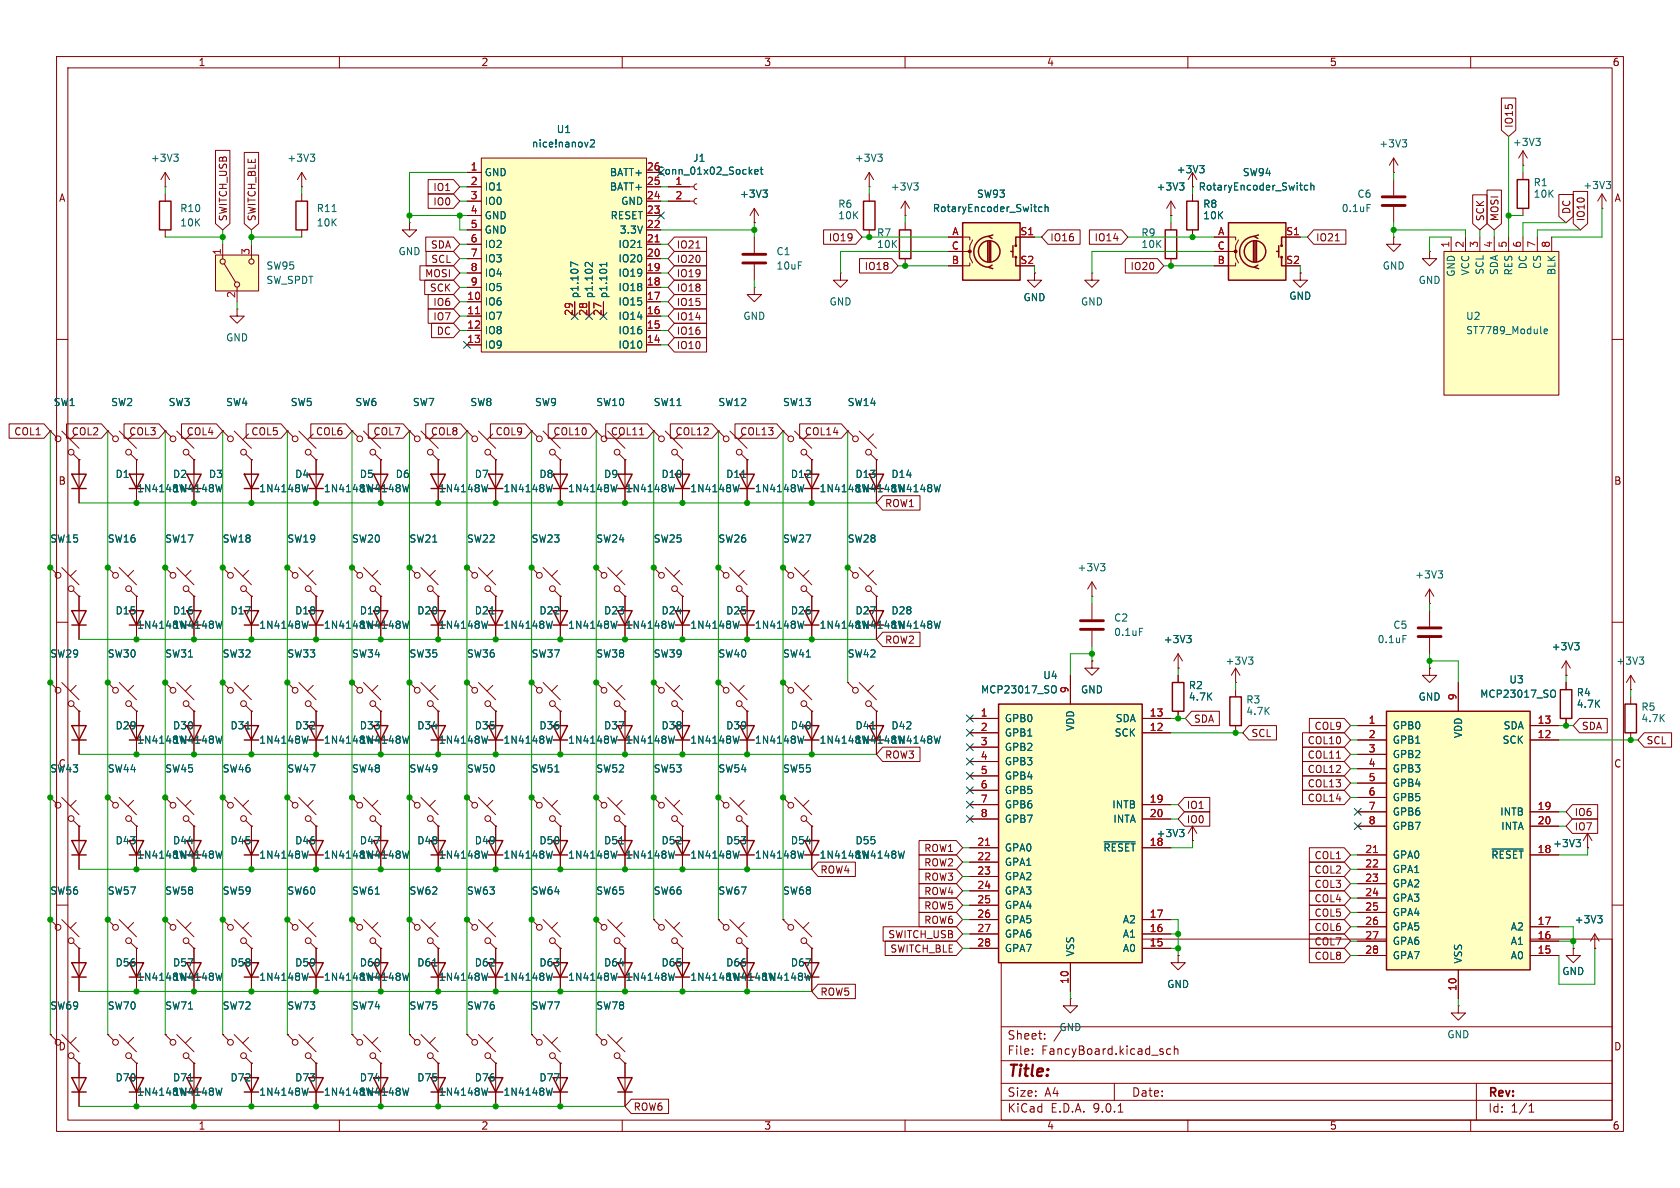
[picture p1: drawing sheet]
<svg xmlns="http://www.w3.org/2000/svg" width="297mm" height="210mm" viewBox="0 0 297 210" stroke-linecap="round" stroke-linejoin="round" font-family="sans-serif">
<defs><g id="words">
<text font-size="2.8" fill="#840000" x="178" y="190.9">Title:</text>
<g font-size="2.1" fill="#840000">
<text x="178" y="184">Sheet:</text>
<text x="178" y="186.7">File:</text>
<text x="184.1" y="186.7">FancyBoard.kicad_sch</text>
<text x="178" y="196.9">KiCad</text>
<text x="178" y="194.1">Size:</text>
<text x="184.7" y="194.1">A4</text>
<text x="185.7" y="196.9">E.D.A.</text>
<text x="193.3" y="196.9">9.0.1</text>
<text x="200" y="194.1">Date:</text>
<text x="263" y="194.3">Rev:</text>
<text x="263" y="196.9">Id:</text>
<text x="267.1" y="196.9">1/1</text>
</g>
<g font-size="1.8" fill="#840000">
<text x="35" y="11.9">1</text>
<text x="85" y="11.9">2</text>
<text x="135" y="11.9">3</text>
<text x="185" y="11.9">4</text>
<text x="235" y="11.9">5</text>
<text x="285" y="11.9">6</text>
<text x="267.7" y="22.7" transform="rotate(-90 267.7 22.7)">IO15</text>
<text x="10.3" y="35.9">A</text>
<text x="76.5" y="34">IO1</text>
<text x="285.3" y="35.9">A</text>
<text x="40.3" y="39.2" transform="rotate(-90 40.3 39.2)">SWITCH_USB</text>
<text x="45.4" y="39.2" transform="rotate(-90 45.4 39.2)">SWITCH_BLE</text>
<text x="76.5" y="36.5">IO0</text>
<text x="262.6" y="39.2" transform="rotate(-90 262.6 39.2)">SCK</text>
<text x="265.1" y="39.2" transform="rotate(-90 265.1 39.2)">MOSI</text>
<text x="277.8" y="37.9" transform="rotate(-90 277.8 37.9)">DC</text>
<text x="280.4" y="39.2" transform="rotate(-90 280.4 39.2)">IO10</text>
<text x="76.1" y="44.1">SDA</text>
<text x="76.1" y="46.7">SCL</text>
<text x="119.5" y="44.1">IO21</text>
<text x="119.5" y="46.7">IO20</text>
<text x="146.4" y="42.9">IO19</text>
<text x="152.8" y="47.9">IO18</text>
<text x="185.6" y="42.9">IO16</text>
<text x="193.4" y="42.9">IO14</text>
<text x="199.8" y="47.9">IO20</text>
<text x="232.6" y="42.9">IO21</text>
<text x="75.1" y="49.2">MOSI</text>
<text x="75.9" y="51.8">SCK</text>
<text x="119.5" y="51.8">IO18</text>
<text x="119.5" y="49.2">IO19</text>
<text x="76.5" y="56.8">IO7</text>
<text x="76.5" y="54.3">IO6</text>
<text x="77.1" y="59.4">DC</text>
<text x="119.5" y="54.3">IO15</text>
<text x="119.5" y="56.8">IO14</text>
<text x="119.5" y="59.4">IO16</text>
<text x="119.5" y="61.9">IO10</text>
<text x="2.4" y="77.2">COL1</text>
<text x="12.6" y="77.2">COL2</text>
<text x="22.7" y="77.2">COL3</text>
<text x="32.9" y="77.2">COL4</text>
<text x="44.3" y="77.2">COL5</text>
<text x="55.8" y="77.2">COL6</text>
<text x="65.9" y="77.2">COL7</text>
<text x="76.1" y="77.2">COL8</text>
<text x="87.5" y="77.2">COL9</text>
<text x="97.7" y="77.2">COL10</text>
<text x="107.9" y="77.2">COL11</text>
<text x="119.3" y="77.2">COL12</text>
<text x="130.8" y="77.2">COL13</text>
<text x="142.2" y="77.2">COL14</text>
<text x="10.3" y="85.9">B</text>
<text x="156.4" y="89.9">ROW1</text>
<text x="285.3" y="85.9">B</text>
<text x="156.4" y="114">ROW2</text>
<text x="211" y="128">SDA</text>
<text x="221.1" y="130.5">SCL</text>
<text x="231.1" y="131.8">COL10</text>
<text x="232.3" y="129.2">COL9</text>
<text x="279.6" y="129.2">SDA</text>
<text x="291" y="131.8">SCL</text>
<text x="156.4" y="134.3">ROW3</text>
<text x="231.1" y="134.3">COL11</text>
<text x="231.1" y="136.8">COL12</text>
<text x="285.3" y="135.9">C</text>
<text x="209.7" y="143.2">IO1</text>
<text x="231.1" y="139.4">COL13</text>
<text x="231.1" y="141.9">COL14</text>
<text x="209.7" y="145.7">IO0</text>
<text x="278.3" y="147">IO7</text>
<text x="278.3" y="144.5">IO6</text>
<text x="144.9" y="154.6">ROW4</text>
<text x="163.3" y="155.9">ROW3</text>
<text x="163.3" y="150.8">ROW1</text>
<text x="163.3" y="153.4">ROW2</text>
<text x="232.3" y="154.6">COL2</text>
<text x="232.3" y="152.1">COL1</text>
<text x="163.3" y="158.4">ROW4</text>
<text x="163.3" y="161">ROW5</text>
<text x="232.3" y="157.2">COL3</text>
<text x="232.3" y="159.7">COL4</text>
<text x="156.9" y="166.1">SWITCH_USB</text>
<text x="163.3" y="163.5">ROW6</text>
<text x="232.3" y="167.3">COL7</text>
<text x="232.3" y="162.2">COL5</text>
<text x="232.3" y="164.8">COL6</text>
<text x="157.3" y="168.6">SWITCH_BLE</text>
<text x="232.3" y="169.9">COL8</text>
<text x="144.9" y="176.2">ROW5</text>
<text x="10.3" y="185.9">D</text>
<text x="285.3" y="185.9">D</text>
<text x="111.9" y="196.5">ROW6</text>
<text x="35" y="199.9">1</text>
<text x="85" y="199.9">2</text>
<text x="135" y="199.9">3</text>
<text x="185" y="199.9">4</text>
<text x="235" y="199.9">5</text>
<text x="285" y="199.9">6</text>
</g>
<g font-size="1.8" fill="#006464">
<text x="98.3" y="23.7">U1</text>
<text x="26.6" y="28.8">+3V3</text>
<text x="50.7" y="28.8">+3V3</text>
<text x="93.9" y="26.3">nice!nanov2</text>
<text x="122.4" y="28.8">J1</text>
<text x="151" y="28.8">+3V3</text>
<text x="243.7" y="26.3">+3V3</text>
<text x="267.4" y="26">+3V3</text>
<text x="85.6" y="31.3">GND</text>
<text x="85.6" y="33.9">IO1</text>
<text x="107.7" y="31.3">BATT+</text>
<text x="107.7" y="33.9">BATT+</text>
<text x="116.1" y="31.1">Conn_01x02_Socket</text>
<text x="130.7" y="35.2">+3V3</text>
<text x="157.4" y="33.9">+3V3</text>
<text x="172.6" y="35.2">SW93</text>
<text x="204.4" y="33.9">+3V3</text>
<text x="207.9" y="30.8">+3V3</text>
<text x="211.8" y="33.9">RotaryEncoder_Switch</text>
<text x="219.6" y="31.3">SW94</text>
<text x="239.9" y="35.2">C6</text>
<text x="271" y="33.1">R1</text>
<text x="271" y="35.2">10K</text>
<text x="279.8" y="33.6">+3V3</text>
<text x="31.8" y="37.7">R10</text>
<text x="31.8" y="40.2">10K</text>
<text x="55.9" y="37.7">R11</text>
<text x="55.9" y="40.2">10K</text>
<text x="85.6" y="36.4">IO0</text>
<text x="85.6" y="39">GND</text>
<text x="85.6" y="41.5">GND</text>
<text x="107.8" y="39">RESET</text>
<text x="109.5" y="41.5">3.3V</text>
<text x="109.7" y="36.4">GND</text>
<text x="148.1" y="36.9">R6</text>
<text x="148.1" y="39">10K</text>
<text x="164.8" y="37.7">RotaryEncoder_Switch</text>
<text x="212.6" y="36.9">R8</text>
<text x="212.6" y="39">10K</text>
<text x="237.1" y="37.7">0.1uF</text>
<text x="47" y="47.9">SW95</text>
<text x="70.4" y="45.3">GND</text>
<text x="85.6" y="44">IO2</text>
<text x="85.6" y="46.6">IO3</text>
<text x="109.2" y="44">IO21</text>
<text x="109.2" y="46.6">IO20</text>
<text x="137.2" y="45.3">C1</text>
<text x="137.2" y="47.9">10uF</text>
<text x="154.9" y="42">R7</text>
<text x="154.9" y="44">10K</text>
<text x="201.7" y="42">R9</text>
<text x="201.7" y="44">10K</text>
<text x="244.3" y="47.9">GND</text>
<text x="270.1" y="47.7" transform="rotate(-90 270.1 47.7)">DC</text>
<text x="272.6" y="47.6" transform="rotate(-90 272.6 47.6)">CS</text>
<text x="47" y="50.4">SW_SPDT</text>
<text x="85.6" y="49.1">IO4</text>
<text x="85.6" y="51.7">IO5</text>
<text x="102.5" y="52.8" transform="rotate(-90 102.5 52.8)">p1.107</text>
<text x="105" y="52.8" transform="rotate(-90 105 52.8)">p1.102</text>
<text x="107.5" y="52.8" transform="rotate(-90 107.5 52.8)">p1.101</text>
<text x="109.2" y="49.1">IO19</text>
<text x="109.2" y="51.7">IO18</text>
<text x="180.8" y="53.4">GND</text>
<text x="227.8" y="53.2">GND</text>
<text x="250.7" y="50.4">GND</text>
<text x="257.4" y="49" transform="rotate(-90 257.4 49)">GND</text>
<text x="259.9" y="48.8" transform="rotate(-90 259.9 48.8)">VCC</text>
<text x="262.5" y="48.7" transform="rotate(-90 262.5 48.7)">SCL</text>
<text x="265" y="48.7" transform="rotate(-90 265 48.7)">SDA</text>
<text x="267.6" y="48.8" transform="rotate(-90 267.6 48.8)">RES</text>
<text x="275.2" y="48.7" transform="rotate(-90 275.2 48.7)">BLK</text>
<text x="85.6" y="54.2">IO6</text>
<text x="85.6" y="56.7">IO7</text>
<text x="85.6" y="59.3">IO8</text>
<text x="109.2" y="54.2">IO15</text>
<text x="109.2" y="56.7">IO14</text>
<text x="109.2" y="59.3">IO16</text>
<text x="131.3" y="56.7">GND</text>
<text x="146.6" y="54.2">GND</text>
<text x="191" y="54.2">GND</text>
<text x="259.1" y="59.3">ST7789_Module</text>
<text x="259.1" y="56.7">U2</text>
<text x="39.9" y="60.6">GND</text>
<text x="85.6" y="61.8">IO9</text>
<text x="109.2" y="61.8">IO10</text>
<text x="9.4" y="72">SW1</text>
<text x="19.6" y="72">SW2</text>
<text x="29.7" y="72">SW3</text>
<text x="39.9" y="72">SW4</text>
<text x="51.3" y="72">SW5</text>
<text x="62.7" y="72">SW6</text>
<text x="72.9" y="72">SW7</text>
<text x="83.1" y="72">SW8</text>
<text x="94.5" y="72">SW9</text>
<text x="105.3" y="72">SW10</text>
<text x="115.5" y="72">SW11</text>
<text x="126.9" y="72">SW12</text>
<text x="138.3" y="72">SW13</text>
<text x="149.8" y="72">SW14</text>
<text x="20.3" y="84.7">D1</text>
<text x="24.1" y="87.2">1N4148W</text>
<text x="30.5" y="84.7">D2</text>
<text x="30.5" y="87.2">1N4148W</text>
<text x="36.8" y="84.7">D3</text>
<text x="45.7" y="87.2">1N4148W</text>
<text x="52.1" y="84.7">D4</text>
<text x="57.2" y="87.2">1N4148W</text>
<text x="63.5" y="84.7">D5</text>
<text x="63.5" y="87.2">1N4148W</text>
<text x="69.9" y="84.7">D6</text>
<text x="77.5" y="87.2">1N4148W</text>
<text x="83.8" y="84.7">D7</text>
<text x="88.9" y="87.2">1N4148W</text>
<text x="95.3" y="84.7">D8</text>
<text x="100.3" y="87.2">1N4148W</text>
<text x="106.7" y="84.7">D9</text>
<text x="110.5" y="87.2">1N4148W</text>
<text x="116.8" y="84.7">D10</text>
<text x="121.9" y="87.2">1N4148W</text>
<text x="128.3" y="84.7">D11</text>
<text x="133.4" y="87.2">1N4148W</text>
<text x="139.7" y="84.7">D12</text>
<text x="144.8" y="87.2">1N4148W</text>
<text x="151.1" y="84.7">D13</text>
<text x="151.1" y="87.2">1N4148W</text>
<text x="157.5" y="84.7">D14</text>
<text x="157.5" y="87.2">1N4148W</text>
<text x="8.8" y="96.1">SW15</text>
<text x="18.9" y="96.1">SW16</text>
<text x="29.1" y="96.1">SW17</text>
<text x="39.3" y="96.1">SW18</text>
<text x="50.7" y="96.1">SW19</text>
<text x="62.1" y="96.1">SW20</text>
<text x="72.3" y="96.1">SW21</text>
<text x="82.4" y="96.1">SW22</text>
<text x="93.9" y="96.1">SW23</text>
<text x="105.3" y="96.1">SW24</text>
<text x="115.5" y="96.1">SW25</text>
<text x="126.9" y="96.1">SW26</text>
<text x="138.3" y="96.1">SW27</text>
<text x="149.8" y="96.1">SW28</text>
<text x="190.4" y="101.2">+3V3</text>
<text x="250.1" y="102.5">+3V3</text>
<text x="20.3" y="108.8">D15</text>
<text x="24.1" y="111.4">1N4148W</text>
<text x="30.5" y="108.8">D16</text>
<text x="30.5" y="111.4">1N4148W</text>
<text x="40.6" y="108.8">D17</text>
<text x="45.7" y="111.4">1N4148W</text>
<text x="52.1" y="108.8">D18</text>
<text x="57.2" y="111.4">1N4148W</text>
<text x="63.5" y="108.8">D19</text>
<text x="63.5" y="111.4">1N4148W</text>
<text x="73.7" y="108.8">D20</text>
<text x="77.5" y="111.4">1N4148W</text>
<text x="83.8" y="108.8">D21</text>
<text x="88.9" y="111.4">1N4148W</text>
<text x="95.3" y="108.8">D22</text>
<text x="100.3" y="111.4">1N4148W</text>
<text x="106.7" y="108.8">D23</text>
<text x="110.5" y="111.4">1N4148W</text>
<text x="116.8" y="108.8">D24</text>
<text x="121.9" y="111.4">1N4148W</text>
<text x="128.3" y="108.8">D25</text>
<text x="133.4" y="111.4">1N4148W</text>
<text x="139.7" y="108.8">D26</text>
<text x="144.8" y="111.4">1N4148W</text>
<text x="151.1" y="108.8">D27</text>
<text x="151.1" y="111.4">1N4148W</text>
<text x="157.5" y="108.8">D28</text>
<text x="157.5" y="111.4">1N4148W</text>
<text x="196.9" y="110.1">C2</text>
<text x="196.9" y="112.6">0.1uF</text>
<text x="205.6" y="113.9">+3V3</text>
<text x="243.4" y="113.9">0.1uF</text>
<text x="246.2" y="111.4">C5</text>
<text x="8.8" y="116.4">SW29</text>
<text x="18.9" y="116.4">SW30</text>
<text x="29.1" y="116.4">SW31</text>
<text x="39.3" y="116.4">SW32</text>
<text x="50.7" y="116.4">SW33</text>
<text x="62.1" y="116.4">SW34</text>
<text x="72.3" y="116.4">SW35</text>
<text x="82.4" y="116.4">SW36</text>
<text x="93.9" y="116.4">SW37</text>
<text x="105.3" y="116.4">SW38</text>
<text x="115.5" y="116.4">SW39</text>
<text x="126.9" y="116.4">SW40</text>
<text x="138.3" y="116.4">SW41</text>
<text x="149.8" y="116.4">SW42</text>
<text x="216.6" y="117.7">+3V3</text>
<text x="274.2" y="115.2">+3V3</text>
<text x="285.6" y="117.7">+3V3</text>
<text x="173.3" y="122.8">MCP23017_SO</text>
<text x="184.3" y="120.2">U4</text>
<text x="191" y="122.8">GND</text>
<text x="210.1" y="122">R2</text>
<text x="210.1" y="124.1">4.7K</text>
<text x="220.2" y="124.6">R3</text>
<text x="250.7" y="124.1">GND</text>
<text x="261.6" y="123.5">MCP23017_SO</text>
<text x="266.7" y="121">U3</text>
<text x="278.6" y="123.3">R4</text>
<text x="278.6" y="125.3">4.7K</text>
<text x="290.1" y="125.8">R5</text>
<text x="20.3" y="129.1">D29</text>
<text x="24.1" y="131.7">1N4148W</text>
<text x="30.5" y="129.1">D30</text>
<text x="30.5" y="131.7">1N4148W</text>
<text x="40.6" y="129.1">D31</text>
<text x="45.7" y="131.7">1N4148W</text>
<text x="52.1" y="129.1">D32</text>
<text x="57.2" y="131.7">1N4148W</text>
<text x="63.5" y="129.1">D33</text>
<text x="63.5" y="131.7">1N4148W</text>
<text x="73.7" y="129.1">D34</text>
<text x="77.5" y="131.7">1N4148W</text>
<text x="83.8" y="129.1">D35</text>
<text x="88.9" y="131.7">1N4148W</text>
<text x="95.3" y="129.1">D36</text>
<text x="100.3" y="131.7">1N4148W</text>
<text x="106.7" y="129.1">D37</text>
<text x="110.5" y="131.7">1N4148W</text>
<text x="116.8" y="129.1">D38</text>
<text x="121.9" y="131.7">1N4148W</text>
<text x="128.3" y="129.1">D39</text>
<text x="133.4" y="131.7">1N4148W</text>
<text x="139.7" y="129.1">D40</text>
<text x="144.8" y="131.7">1N4148W</text>
<text x="151.1" y="129.1">D41</text>
<text x="151.1" y="131.7">1N4148W</text>
<text x="157.5" y="129.1">D42</text>
<text x="157.5" y="131.7">1N4148W</text>
<text x="177.5" y="127.9">GPB0</text>
<text x="177.5" y="130.4">GPB1</text>
<text x="190.1" y="129.3" transform="rotate(-90 190.1 129.3)">VDD</text>
<text x="197" y="130.4">SCK</text>
<text x="197.1" y="127.9">SDA</text>
<text x="220.2" y="126.6">4.7K</text>
<text x="246.1" y="129.1">GPB0</text>
<text x="246.1" y="131.7">GPB1</text>
<text x="258.7" y="130.6" transform="rotate(-90 258.7 130.6)">VDD</text>
<text x="265.5" y="131.7">SCK</text>
<text x="265.7" y="129.1">SDA</text>
<text x="290.1" y="127.9">4.7K</text>
<text x="8.8" y="136.8">SW43</text>
<text x="10.3" y="135.9">C</text>
<text x="18.9" y="136.8">SW44</text>
<text x="29.1" y="136.8">SW45</text>
<text x="39.3" y="136.8">SW46</text>
<text x="50.7" y="136.8">SW47</text>
<text x="62.1" y="136.8">SW48</text>
<text x="72.3" y="136.8">SW49</text>
<text x="82.4" y="136.8">SW50</text>
<text x="93.9" y="136.8">SW51</text>
<text x="105.3" y="136.8">SW52</text>
<text x="115.5" y="136.8">SW53</text>
<text x="126.9" y="136.8">SW54</text>
<text x="138.3" y="136.8">SW55</text>
<text x="177.5" y="132.9">GPB2</text>
<text x="177.5" y="135.5">GPB3</text>
<text x="246.1" y="134.2">GPB2</text>
<text x="246.1" y="136.8">GPB3</text>
<text x="177.5" y="138">GPB4</text>
<text x="177.5" y="140.6">GPB5</text>
<text x="177.5" y="143.1">GPB6</text>
<text x="196.5" y="143.1">INTB</text>
<text x="246.1" y="139.3">GPB4</text>
<text x="246.1" y="141.8">GPB5</text>
<text x="20.3" y="149.5">D43</text>
<text x="30.5" y="149.5">D44</text>
<text x="40.6" y="149.5">D45</text>
<text x="52.1" y="149.5">D46</text>
<text x="63.5" y="149.5">D47</text>
<text x="73.7" y="149.5">D48</text>
<text x="83.8" y="149.5">D49</text>
<text x="95.3" y="149.5">D50</text>
<text x="106.7" y="149.5">D51</text>
<text x="116.8" y="149.5">D52</text>
<text x="128.3" y="149.5">D53</text>
<text x="139.7" y="149.5">D54</text>
<text x="151.1" y="149.5">D55</text>
<text x="177.5" y="145.6">GPB7</text>
<text x="196.7" y="145.6">INTA</text>
<text x="204.4" y="148.2">+3V3</text>
<text x="246.1" y="144.4">GPB6</text>
<text x="246.1" y="146.9">GPB7</text>
<text x="265.1" y="144.4">INTB</text>
<text x="265.3" y="146.9">INTA</text>
<text x="274.5" y="150">+3V3</text>
<text x="24.1" y="152">1N4148W</text>
<text x="30.5" y="152">1N4148W</text>
<text x="45.7" y="152">1N4148W</text>
<text x="57.2" y="152">1N4148W</text>
<text x="63.5" y="152">1N4148W</text>
<text x="77.5" y="152">1N4148W</text>
<text x="88.9" y="152">1N4148W</text>
<text x="100.3" y="152">1N4148W</text>
<text x="110.5" y="152">1N4148W</text>
<text x="121.9" y="152">1N4148W</text>
<text x="133.4" y="152">1N4148W</text>
<text x="144.8" y="152">1N4148W</text>
<text x="151.1" y="152">1N4148W</text>
<text x="177.5" y="150.7">GPA0</text>
<text x="177.5" y="153.3">GPA1</text>
<text x="177.5" y="155.8">GPA2</text>
<text x="195" y="150.7">~{RESET}</text>
<text x="246.1" y="152">GPA0</text>
<text x="246.1" y="154.5">GPA1</text>
<text x="263.5" y="152">~{RESET}</text>
<text x="8.8" y="158.3">SW56</text>
<text x="18.9" y="158.3">SW57</text>
<text x="29.1" y="158.3">SW58</text>
<text x="39.3" y="158.3">SW59</text>
<text x="50.7" y="158.3">SW60</text>
<text x="62.1" y="158.3">SW61</text>
<text x="72.3" y="158.3">SW62</text>
<text x="82.4" y="158.3">SW63</text>
<text x="93.9" y="158.3">SW64</text>
<text x="105.3" y="158.3">SW65</text>
<text x="115.5" y="158.3">SW66</text>
<text x="126.9" y="158.3">SW67</text>
<text x="138.3" y="158.3">SW68</text>
<text x="177.5" y="158.3">GPA3</text>
<text x="177.5" y="160.9">GPA4</text>
<text x="246.1" y="157.1">GPA2</text>
<text x="246.1" y="159.6">GPA3</text>
<text x="177.5" y="163.4">GPA5</text>
<text x="177.5" y="166">GPA6</text>
<text x="198.4" y="163.4">A2</text>
<text x="198.4" y="166">A1</text>
<text x="246.1" y="162.2">GPA4</text>
<text x="246.1" y="164.7">GPA5</text>
<text x="246.1" y="167.2">GPA6</text>
<text x="267" y="164.7">A2</text>
<text x="267" y="167.2">A1</text>
<text x="278.3" y="163.4">+3V3</text>
<text x="20.3" y="171">D56</text>
<text x="24.1" y="173.6">1N4148W</text>
<text x="30.5" y="171">D57</text>
<text x="30.5" y="173.6">1N4148W</text>
<text x="40.6" y="171">D58</text>
<text x="45.7" y="173.6">1N4148W</text>
<text x="52.1" y="171">D59</text>
<text x="57.2" y="173.6">1N4148W</text>
<text x="63.5" y="171">D60</text>
<text x="63.5" y="173.6">1N4148W</text>
<text x="73.7" y="171">D61</text>
<text x="77.5" y="173.6">1N4148W</text>
<text x="83.8" y="171">D62</text>
<text x="88.9" y="173.6">1N4148W</text>
<text x="95.3" y="171">D63</text>
<text x="100.3" y="173.6">1N4148W</text>
<text x="106.7" y="171">D64</text>
<text x="110.5" y="173.6">1N4148W</text>
<text x="116.8" y="171">D65</text>
<text x="121.9" y="173.6">1N4148W</text>
<text x="128.3" y="171">D66</text>
<text x="128.3" y="173.6">1N4148W</text>
<text x="134.6" y="173.6">1N4148W</text>
<text x="139.7" y="171">D67</text>
<text x="177.5" y="168.5">GPA7</text>
<text x="190.1" y="169.2" transform="rotate(-90 190.1 169.2)">VSS</text>
<text x="198.4" y="168.5">A0</text>
<text x="246.1" y="169.8">GPA7</text>
<text x="258.7" y="170.4" transform="rotate(-90 258.7 170.4)">VSS</text>
<text x="267" y="169.8">A0</text>
<text x="276.1" y="172.6">GND</text>
<text x="8.8" y="178.7">SW69</text>
<text x="18.9" y="178.7">SW70</text>
<text x="29.1" y="178.7">SW71</text>
<text x="39.3" y="178.7">SW72</text>
<text x="50.7" y="178.7">SW73</text>
<text x="62.1" y="178.7">SW74</text>
<text x="72.3" y="178.7">SW75</text>
<text x="82.4" y="178.7">SW76</text>
<text x="93.9" y="178.7">SW77</text>
<text x="105.3" y="178.7">SW78</text>
<text x="206.2" y="174.9">GND</text>
<text x="187.2" y="182.5">GND</text>
<text x="255.8" y="183.7">GND</text>
<text x="20.3" y="191.4">D70</text>
<text x="30.5" y="191.4">D71</text>
<text x="40.6" y="191.4">D72</text>
<text x="52.1" y="191.4">D73</text>
<text x="63.5" y="191.4">D74</text>
<text x="73.7" y="191.4">D75</text>
<text x="83.8" y="191.4">D76</text>
<text x="95.3" y="191.4">D77</text>
<text x="24.1" y="193.9">1N4148W</text>
<text x="30.5" y="193.9">1N4148W</text>
<text x="45.7" y="193.9">1N4148W</text>
<text x="57.2" y="193.9">1N4148W</text>
<text x="63.5" y="193.9">1N4148W</text>
<text x="77.5" y="193.9">1N4148W</text>
<text x="88.9" y="193.9">1N4148W</text>
</g>
<g font-size="1.8" fill="#a90000">
<text x="83.1" y="30.2">1</text>
<text x="83.1" y="32.8">2</text>
<text x="83.1" y="35.3">3</text>
<text x="114.3" y="30.2">26</text>
<text x="114.3" y="32.8">25</text>
<text x="114.3" y="35.3">24</text>
<text x="119.3" y="32.8">1</text>
<text x="119.3" y="35.3">2</text>
<text x="83.1" y="37.8">4</text>
<text x="83.1" y="40.4">5</text>
<text x="114.3" y="37.8">23</text>
<text x="114.3" y="40.4">22</text>
<text x="168.3" y="41.7">A</text>
<text x="180.3" y="41.7">S1</text>
<text x="215.3" y="41.7">A</text>
<text x="227.3" y="41.7">S1</text>
<text x="39.1" y="45.2" transform="rotate(-90 39.1 45.2)">1</text>
<text x="44.2" y="45.2" transform="rotate(-90 44.2 45.2)">3</text>
<text x="83.1" y="42.9">6</text>
<text x="83.1" y="45.5">7</text>
<text x="114.3" y="42.9">21</text>
<text x="114.3" y="45.5">20</text>
<text x="168.2" y="44.2">C</text>
<text x="168.2" y="46.7">B</text>
<text x="180.3" y="46.7">S2</text>
<text x="215.2" y="44.2">C</text>
<text x="215.2" y="46.7">B</text>
<text x="227.3" y="46.7">S2</text>
<text x="256.3" y="43.9" transform="rotate(-90 256.3 43.9)">1</text>
<text x="258.8" y="43.9" transform="rotate(-90 258.8 43.9)">2</text>
<text x="261.4" y="43.9" transform="rotate(-90 261.4 43.9)">3</text>
<text x="263.9" y="43.9" transform="rotate(-90 263.9 43.9)">4</text>
<text x="266.4" y="43.9" transform="rotate(-90 266.4 43.9)">5</text>
<text x="269" y="43.9" transform="rotate(-90 269 43.9)">6</text>
<text x="271.5" y="43.9" transform="rotate(-90 271.5 43.9)">7</text>
<text x="274.1" y="43.9" transform="rotate(-90 274.1 43.9)">8</text>
<text x="41.7" y="52.8" transform="rotate(-90 41.7 52.8)">2</text>
<text x="82.5" y="53.1">10</text>
<text x="83.1" y="48">8</text>
<text x="83.1" y="50.5">9</text>
<text x="114.3" y="48">19</text>
<text x="114.3" y="50.5">18</text>
<text x="114.3" y="53.1">17</text>
<text x="82.5" y="55.6">11</text>
<text x="82.5" y="58.2">12</text>
<text x="101.3" y="55.9" transform="rotate(-90 101.3 55.9)">29</text>
<text x="103.9" y="55.9" transform="rotate(-90 103.9 55.9)">28</text>
<text x="106.4" y="55.9" transform="rotate(-90 106.4 55.9)">27</text>
<text x="114.3" y="55.6">16</text>
<text x="114.3" y="58.2">15</text>
<text x="82.5" y="60.7">13</text>
<text x="114.3" y="60.7">14</text>
<text x="189" y="122.6" transform="rotate(-90 189 122.6)">9</text>
<text x="257.6" y="123.9" transform="rotate(-90 257.6 123.9)">9</text>
<text x="173.3" y="126.7">1</text>
<text x="173.3" y="129.3">2</text>
<text x="173.3" y="131.8">3</text>
<text x="203.2" y="126.7">13</text>
<text x="203.2" y="129.3">12</text>
<text x="241.9" y="128">1</text>
<text x="241.9" y="130.6">2</text>
<text x="271.7" y="128">13</text>
<text x="271.7" y="130.6">12</text>
<text x="173.3" y="134.4">4</text>
<text x="173.3" y="136.9">5</text>
<text x="241.9" y="133.1">3</text>
<text x="241.9" y="135.6">4</text>
<text x="173.3" y="139.4">6</text>
<text x="173.3" y="142">7</text>
<text x="203.2" y="142">19</text>
<text x="241.9" y="138.2">5</text>
<text x="241.9" y="140.7">6</text>
<text x="241.9" y="143.3">7</text>
<text x="271.7" y="143.3">19</text>
<text x="172.7" y="149.6">21</text>
<text x="173.3" y="144.5">8</text>
<text x="203.2" y="144.5">20</text>
<text x="203.2" y="149.6">18</text>
<text x="241.9" y="145.8">8</text>
<text x="271.7" y="145.8">20</text>
<text x="172.7" y="152.1">22</text>
<text x="172.7" y="154.7">23</text>
<text x="241.3" y="150.9">21</text>
<text x="241.3" y="153.4">22</text>
<text x="241.3" y="156">23</text>
<text x="271.7" y="150.9">18</text>
<text x="172.7" y="157.2">24</text>
<text x="172.7" y="159.8">25</text>
<text x="241.3" y="158.5">24</text>
<text x="241.3" y="161">25</text>
<text x="172.7" y="162.3">26</text>
<text x="172.7" y="164.8">27</text>
<text x="172.7" y="167.4">28</text>
<text x="203.2" y="162.3">17</text>
<text x="203.2" y="164.8">16</text>
<text x="203.2" y="167.4">15</text>
<text x="241.3" y="163.6">26</text>
<text x="241.3" y="166.1">27</text>
<text x="271.7" y="163.6">17</text>
<text x="271.7" y="166.1">16</text>
<text x="241.3" y="168.7">28</text>
<text x="271.7" y="168.7">15</text>
<text x="189" y="174" transform="rotate(-90 189 174)">10</text>
<text x="257.6" y="175.3" transform="rotate(-90 257.6 175.3)">10</text>
</g>
</g></defs>
<g fill="none" stroke="#840000" stroke-width=".18">
<path d="M10 10h277v190h-277zM12 12h273v186h-273zM60 10v2M110 10v2M160 10v2M210 10v2M260 10v2M10 60h2M285 60h2M10 110h2M285 110h2M10 160h2"/>
<path d="M44.4 167.6v7.7M177 166h108v32h-108zM285 160h2M14 188v7.6M44.4 188v7.6M50.8 182.9l1 1M50.8 182.9h.1M52.8 182.9l3.1 3M54.9 186.9l1 1.1M55.4 183.4l-1 1M55.9 188h.1M60 198v2"/>
<path d="M62.2 182.9l1 1M62.2 182.9h.1M64.3 182.9l3 3M66.3 186.9l1 1.1M66.8 183.4l-1 1M67.3 188h.1M72.4 182.9l1 1M72.4 182.9h.1M74.4 182.9l3.1 3M76.5 186.9l1 1.1M77 183.4l-1.1 1M77.5 188h.1"/>
<path d="M110 198v2M160 198v2M177 194.5h108M177 191.5h108M177 187.5h108M177 181.5h108M182.5 186.3v.1M182.5 185.5v.1M184.7 183.6v.1M184.7 182.8v.1M187.6 182.1l-1.3 2M197 191.5v3"/>
<path d="M197.7 196.6h.8M207 185.5l-.5-.1-.3 .3v.4l.2 .2h.6M207.6 185.5l.2-.1 .4 .1v.9M207.6 184.9v1.5M210 198v2M260 198v2M261 191.5v6.5M270.3 196.6h.9M270.3 195.5l.4-.4v1.5"/>
<circle cx="52.2" cy="184.3" r=".51"/>
<circle cx="54.5" cy="186.6" r=".51"/>
<circle cx="63.6" cy="184.3" r=".51"/>
<circle cx="65.9" cy="186.6" r=".51"/>
<circle cx="73.8" cy="184.3" r=".51"/>
<circle cx="76.1" cy="186.6" r=".51"/>
</g>
<path d="M43.2 170.2h2.5l-1.3 2.5zM43.2 172.7h2.5M12.7 190.5h2.5l-1.2 2.5zM12.7 193h2.5M43.2 190.5h2.5l-1.3 2.5zM43.2 193h2.5" fill="none" stroke="#840000" stroke-width=".25"/>
<path d="M170.2 39.4h10.1v10.1h-10.1z" fill="#ffffc2"/>
<g fill="none" stroke="#840000" stroke-width=".25">
<path d="M52.3 35.6h2.1v5h-2.1zM170.2 39.4h10.1v10.1h-10.1zM174.6 42.7v3.5M174.9 41.8a2.73 2.73 0 0 0-2.7 2.7 2.73 2.73 0 0 0 2.7 2.7M174.9 42.7v3.5M175.1 42.7v3.5M175.4 46.9l-.6 .3 .7 .3M175.5 41.5l-.7 .3 .6 .4M178.7 44.5h.4M179.1 43.4v2.1M179.6 45.5v1.5h.7M180.3 41.9h-.7v1.5"/>
<path d="M206 40.6h2v5.1h-2zM66 83.8h2.6l-1.3 2.6zM109.2 108h2.6l-1.3 2.5zM109.2 110.5h2.6M275.8 121.9h2.1v5.1h-2.1zM54.6 170.2h2.5l-1.2 2.5zM54.6 172.7h2.5M66 170.2h2.6l-1.3 2.5zM76.2 170.2h2.5l-1.2 2.5zM76.2 172.7h2.5M86.4 170.2h2.5l-1.3 2.5zM86.4 172.7h2.5"/>
<path d="M54.6 190.5h2.5l-1.2 2.5zM54.6 193h2.5M66 190.5h2.6l-1.3 2.5z"/>
<circle cx="174.9" cy="44.5" r="1.9"/>
<circle cx="179.6" cy="45.5" r=".13"/>
<circle cx="179.6" cy="43.4" r=".13"/>
</g>
<g fill="none" stroke="#840000" stroke-width=".18">
<path d="M53.3 33h.1M53.3 30.5l-.7 1.3M53.3 30.5l.8 1.3M53.3 30.5v2.5M53.3 34.3v1.3M207 38.1h.1M207 35.6v2.5M207 39.4v1.2M207 35.6l.8 1.2M207 35.6l-.8 1.2M53.3 40.6v1.3M167.6 41.9h3.8v.5"/>
<path d="M167.6 44.5h3.8v1l.6 1M171.4 46.5v.5h-3.8M172 42.4l-.6 1v1.1h-.5M180.3 41.9h2.6M182.9 48.3v1.2h1.2l-1.2 1.3-1.3-1.3h1.3M182.9 48.3h.1M193 48.3v1.2h1.3l-1.3 1.3-1.2-1.3h1.2M193 48.3h.1M207 45.7v1.3M229.9 48.3v1.2h1.2l-1.2 1.3-1.3-1.3h1.3M229.9 48.3h.1M252.7 44.5v1.2h1.3l-1.3 1.3-1.2-1.3h1.2"/>
<path d="M252.7 44.5h.1M62.2 76.2l1 1M62.2 76.2h.1M64.3 76.2l3 3M72.4 76.2l1 1M72.4 76.2h.1M74.4 76.2l3.1 3M66.3 80.3l1 1M67.3 81.3h.1M67.3 81.3v7.6M76.5 80.3l1 1M77.5 81.3h.1"/>
<path d="M110.5 105.4v7.6M276.9 120.7v1.2M276.9 127v1.3M50.8 162.6l1 1M50.8 162.6h.1M52.8 162.6l3.1 3M54.9 166.6l1 1M55.4 163.1l-1 1M55.9 167.6h.1M55.9 167.6v7.7M62.2 162.6l1 1M62.2 162.6h.1"/>
<path d="M64.3 162.6l3 3M66.3 166.6l1 1M66.8 163.1l-1 1M67.3 167.6h.1M67.3 167.6v7.7M72.4 162.6l1 1M72.4 162.6h.1M74.4 162.6l3.1 3M76.5 166.6l1 1M77 163.1l-1.1 1M77.5 167.6h.1M77.5 167.6v7.7"/>
<path d="M82.5 162.6l1.1 1M82.5 162.6h.1M84.6 162.6l3 3M86.6 166.6l1 1M87.1 163.1l-1 1M87.6 167.6h.1M87.6 167.6v7.7M94 162.6l1 1M94 162.6h.1M96 162.6l3.1 3M98 166.6l1.1 1M98.6 163.1l-1.1 1"/>
<path d="M99.1 167.6h.1M55.9 188v7.6M67.3 188v7.6"/>
<circle cx="63.6" cy="77.6" r=".51"/>
<circle cx="65.9" cy="79.9" r=".51"/>
<circle cx="73.8" cy="77.6" r=".51"/>
<circle cx="76.1" cy="79.9" r=".51"/>
<circle cx="52.2" cy="163.9" r=".51"/>
<circle cx="54.5" cy="166.3" r=".51"/>
<circle cx="63.6" cy="163.9" r=".51"/>
<circle cx="65.9" cy="166.3" r=".51"/>
<circle cx="73.8" cy="163.9" r=".51"/>
<circle cx="76.1" cy="166.3" r=".51"/>
<circle cx="83.9" cy="163.9" r=".51"/>
<circle cx="86.2" cy="166.3" r=".51"/>
<circle cx="95.4" cy="163.9" r=".51"/>
<circle cx="97.7" cy="166.3" r=".51"/>
</g>
<circle cx="171.4" cy="44.4" r=".25" fill="#840000" stroke="#840000" stroke-width=".18"/>
<g fill="none" stroke="#006464" stroke-width=".18">
<path d="M54.9 27.2h.7l-.4 .5M55.4 27.7l.2 .3v.3l-.2 .2M58.7 37.4h.7M184.2 36.6h-.4l-.2 .2 .1 .5h.5M184.8 36.7l.1-.1h.3l.1 .8M184.8 36.1v1.3M208.5 32.3h.8l-.4 .5M209.1 32.8l.2 .3v.3l-.2 .2M86.2 85.7l-.3 1.2M130.7 109.8l-.3 1.3M72.3 172l-.3 1.3M76.5 170.8h.7"/>
<path d="M86.2 172l-.3 1.3M97.7 172l-.3 1.3M109.1 172l-.3 1.3M72.3 192.3l-.3 1.3M86.2 192.3l-.3 1.3"/>
</g>
<path d="M217.2 39.4h10.1v10.1h-10.1z" fill="#ffffc2"/>
<g fill="none" stroke="#840000" stroke-width=".25">
<path d="M217.2 39.4h10.1v10.1h-10.1zM221.6 42.7v3.5M221.9 41.8a2.73 2.73 0 0 0-2.8 2.7 2.73 2.73 0 0 0 2.8 2.7M221.9 42.7v3.5M222.1 42.7v3.5M222.4 46.9l-.7 .3 .8 .3M222.5 41.5l-.8 .3 .7 .4M225.7 44.5h.4M226.1 43.4v2.1M226.6 45.5v1.5h.7M227.3 41.9h-.7v1.5"/>
<circle cx="221.9" cy="44.5" r="1.9"/>
<circle cx="226.6" cy="45.5" r=".13"/>
<circle cx="226.6" cy="43.4" r=".13"/>
</g>
<g fill="none" stroke="#840000" stroke-width=".18">
<path d="M214.6 41.9h3.8v.5M214.6 44.5h3.8v1l.5 1M218.4 46.5v.5h-3.8M218.9 42.4l-.5 1v1.1h-.5M227.3 41.9h2.6M39.4 76.2l1 1M39.4 76.2h.1M41.4 76.2l3 3M43.9 76.7l-1 1M50.8 76.2l1 1M50.8 76.2h.1M52.8 76.2l3.1 3"/>
<path d="M55.4 76.7l-1 1M43.4 80.3l1 1M44.4 81.3h.1M54.9 80.3l1 1M55.9 81.3h.1M105.4 162.6l1 1M105.4 162.6h.1M107.4 162.6l3.1 3M109.5 166.6l1 1M110 163.1l-1 1M110.5 167.6h.1M115.6 162.6l1 1"/>
<path d="M115.6 162.6h.1M117.6 162.6l3 3M119.6 166.6l1 1M120.1 163.1l-1 1M120.6 167.6h.1"/>
<circle cx="40.7" cy="77.6" r=".51"/>
<circle cx="43.1" cy="79.9" r=".51"/>
<circle cx="52.2" cy="77.6" r=".51"/>
<circle cx="54.5" cy="79.9" r=".51"/>
<circle cx="106.8" cy="163.9" r=".51"/>
<circle cx="109.1" cy="166.3" r=".51"/>
<circle cx="116.9" cy="163.9" r=".51"/>
<circle cx="119.3" cy="166.3" r=".51"/>
</g>
<circle cx="218.4" cy="44.4" r=".25" fill="#840000" stroke="#840000" stroke-width=".18"/>
<path d="M231.2 32.8h-.4l-.2 .2 .1 .5h.5M231.7 32.9l.2-.1h.3l.1 .8M231.7 32.3v1.3" fill="none" stroke="#006464" stroke-width=".18"/>
<path d="M38.1 45.1h7.6v6.3h-7.6z" fill="#ffffc2"/>
<g fill="none" stroke="#840000" stroke-width=".18">
<path d="M246.4 30.5h.1M246.4 27.9v2.6M246.4 31.8v2.7M246.4 36.6v2.8M246.4 27.9l.7 1.3M246.4 27.9l-.8 1.3M38.1 45.1h7.6v6.3h-7.6zM39.4 43.2v2.5M39.6 46.6l2.1 3.3M41.9 54.6v1.3h1.3l-1.3 1.3-1.3-1.3h1.3M41.9 54.6h.1M41.9 50.8v2.5"/>
<path d="M44.4 43.2v2.5M34.3 81.3v7.6M44.4 81.3v7.6M55.9 81.3v7.6M39.4 100.3l1 1M39.4 100.3h.1M41.4 100.3l3 3.1M43.4 104.4l1 1M43.9 100.8l-1 1.1M44.4 105.4h.1M50.8 100.3l1 1M50.8 100.3h.1"/>
<path d="M52.8 100.3l3.1 3.1M54.9 104.4l1 1M55.4 100.8l-1 1.1M55.9 105.4h.1M62.2 100.3l1 1M62.2 100.3h.1M64.3 100.3l3 3.1M66.3 104.4l1 1M66.8 100.8l-1 1.1M67.3 105.4h.1M120.6 125.7v7.7M132.1 125.7v7.7"/>
<path d="M143.5 125.7v7.7M210.8 148.6h.1M210.8 146.1l-.7 1.2M210.8 146.1l.8 1.2M210.8 146.1v2.5M280.7 149.9h.1M280.7 147.3l-.8 1.3M280.7 147.3l.7 1.3M280.7 147.3v2.6M99.1 167.6v7.7M110.5 167.6v7.7M281.9 167.6h.1"/>
<path d="M281.9 165.1l-.7 1.3M281.9 165.1l.8 1.3M281.9 165.1v2.5M77.5 188v7.6M82.5 182.9l1.1 1M82.5 182.9h.1M84.6 182.9l3 3M86.6 186.9l1 1.1M87.1 183.4l-1 1M87.6 188h.1M87.6 188v7.6M94 182.9l1 1"/>
<path d="M94 182.9h.1M96 182.9l3.1 3M98 186.9l1.1 1.1M98.6 183.4l-1.1 1M99.1 188h.1M99.1 188v7.6M105.4 182.9l1 1M105.4 182.9h.1M107.4 182.9l3.1 3M109.5 186.9l1 1.1M110 183.4l-1 1M110.5 188h.1"/>
<path d="M110.5 188v7.6"/>
<circle cx="39.4" cy="46.2" r=".46"/>
<circle cx="41.9" cy="50.3" r=".46"/>
<circle cx="44.4" cy="46.2" r=".46"/>
<circle cx="40.7" cy="101.7" r=".51"/>
<circle cx="43.1" cy="104.1" r=".51"/>
<circle cx="52.2" cy="101.7" r=".51"/>
<circle cx="54.5" cy="104.1" r=".51"/>
<circle cx="63.6" cy="101.7" r=".51"/>
<circle cx="65.9" cy="104.1" r=".51"/>
<circle cx="83.9" cy="184.3" r=".51"/>
<circle cx="86.2" cy="186.6" r=".51"/>
<circle cx="95.4" cy="184.3" r=".51"/>
<circle cx="97.7" cy="186.6" r=".51"/>
<circle cx="106.8" cy="184.3" r=".51"/>
<circle cx="109.1" cy="186.6" r=".51"/>
</g>
<g fill="none" stroke="#840000" stroke-width=".25">
<path d="M33 83.8h2.6l-1.3 2.6zM43.2 83.8h2.5l-1.3 2.6zM43.2 86.4h2.5M54.6 83.8h2.5l-1.2 2.6zM54.6 86.4h2.5M119.4 128.3h2.5l-1.3 2.5zM119.4 130.8h2.5M130.8 128.3h2.5l-1.2 2.5zM130.8 130.8h2.5M142.2 128.3h2.6l-1.3 2.5zM142.2 130.8h2.6M97.8 170.2h2.5l-1.2 2.5z"/>
<path d="M97.8 172.7h2.5M109.2 170.2h2.6l-1.3 2.5zM109.2 172.7h2.6M76.2 190.5h2.5l-1.2 2.5zM76.2 193h2.5M86.4 190.5h2.5l-1.3 2.5zM86.4 193h2.5M97.8 190.5h2.5l-1.2 2.5zM97.8 193h2.5M109.2 190.5h2.6l-1.3 2.5zM109.2 193h2.6"/>
</g>
<g fill="none" stroke="#006464" stroke-width=".18">
<path d="M241.7 36.1h.6M247.9 24.7h.8l-.4 .5M248.4 25.2l.3 .2v.3l-.3 .3M54.5 85.7l-.3 1.2M72.3 85.7l-.3 1.2M142.1 130.1l-.3 1.3M154 128.8h.7M208.5 146.6h.8l-.4 .5M209.1 147.1l.2 .3v.3l-.2 .2M278.6 148.4h.8l-.4 .5M279.2 148.9l.2 .2v.3l-.2 .3M119.2 172l-.3 1.3"/>
<path d="M282.4 161.9h.8l-.4 .5M283 162.4l.2 .2v.3l-.2 .2M97.7 192.3l-.3 1.3"/>
</g>
<path d="M244.3 34.8h4.1M244.3 36.3h4.1" fill="none" stroke="#840000" stroke-width=".51"/>
<path d="M245.1 125.7h25.4v45.8h-25.4z" fill="#ffffc2"/>
<g fill="none" stroke="#840000" stroke-width=".25">
<path d="M209.8 35.6h2v5h-2zM12.7 83.8h2.5l-1.2 2.6zM12.7 86.4h2.5M22.9 83.8h2.5l-1.3 2.6zM22.9 86.4h2.5M86.4 83.8h2.5l-1.3 2.6zM86.4 86.4h2.5M119.4 83.8h2.5l-1.3 2.6zM119.4 86.4h2.5M130.8 83.8h2.5l-1.2 2.6zM130.8 86.4h2.5M142.2 83.8h2.6l-1.3 2.6z"/>
<path d="M142.2 86.4h2.6M153.7 83.8h2.5l-1.3 2.6zM12.7 108h2.5l-1.2 2.5zM12.7 110.5h2.5M33 108h2.6l-1.3 2.5zM119.4 108h2.5l-1.3 2.5zM119.4 110.5h2.5M130.8 108h2.5l-1.2 2.5zM130.8 110.5h2.5M142.2 108h2.6l-1.3 2.5zM142.2 110.5h2.6M153.7 108h2.5l-1.3 2.5z"/>
<path d="M12.7 128.3h2.5l-1.2 2.5zM12.7 130.8h2.5M22.9 128.3h2.5l-1.3 2.5zM22.9 130.8h2.5M33 128.3h2.6l-1.3 2.5zM43.2 128.3h2.5l-1.3 2.5zM43.2 130.8h2.5M54.6 128.3h2.5l-1.2 2.5zM54.6 130.8h2.5M66 128.3h2.6l-1.3 2.5zM76.2 128.3h2.5l-1.2 2.5zM76.2 130.8h2.5"/>
<path d="M86.4 128.3h2.5l-1.3 2.5zM86.4 130.8h2.5M97.8 128.3h2.5l-1.2 2.5zM97.8 130.8h2.5M109.2 128.3h2.6l-1.3 2.5zM109.2 130.8h2.6M207.3 120.7h2v5h-2zM217.4 123.2h2.1v5.1h-2.1zM245.1 125.7h25.4v45.8h-25.4zM12.7 148.6h2.5l-1.2 2.5zM12.7 151.1h2.5M22.9 148.6h2.5l-1.3 2.5z"/>
<path d="M22.9 151.1h2.5M33 148.6h2.6l-1.3 2.5zM43.2 148.6h2.5l-1.3 2.5zM43.2 151.1h2.5M54.6 148.6h2.5l-1.2 2.5zM54.6 151.1h2.5M66 148.6h2.6l-1.3 2.5zM76.2 148.6h2.5l-1.2 2.5zM76.2 151.1h2.5M86.4 148.6h2.5l-1.3 2.5zM86.4 151.1h2.5M97.8 148.6h2.5l-1.2 2.5z"/>
<path d="M97.8 151.1h2.5M109.2 148.6h2.6l-1.3 2.5zM109.2 151.1h2.6M119.4 148.6h2.5l-1.3 2.5zM119.4 151.1h2.5M130.8 148.6h2.5l-1.2 2.5zM130.8 151.1h2.5M142.2 148.6h2.6l-1.3 2.5zM142.2 151.1h2.6M119.4 170.2h2.5l-1.3 2.5zM119.4 172.7h2.5M130.8 170.2h2.5l-1.2 2.5z"/>
<path d="M142.2 170.2h2.6l-1.3 2.5zM142.2 172.7h2.6M22.9 190.5h2.5l-1.3 2.5zM22.9 193h2.5"/>
</g>
<g fill="none" stroke="#840000" stroke-width=".18">
<path d="M210.8 33h.1M210.8 30.5l.8 1.3M210.8 30.5l-.7 1.3M210.8 30.5v2.5M210.8 34.3v1.3M269.2 29.2h.1M269.2 26.7l-.7 1.2M269.2 26.7l.8 1.2M269.2 26.7v2.5M210.8 40.6v1.3M19 76.2l1.1 1M19 76.2h.1"/>
<path d="M21.1 76.2l3 3M29.2 76.2l1 1M29.2 76.2h.1M31.2 76.2l3.1 3M82.5 76.2l1.1 1M82.5 76.2h.1M84.6 76.2l3 3M87.1 76.7l-1 1M127 76.2l1 1M127 76.2h.1M129 76.2l3.1 3M138.4 76.2l1 1"/>
<path d="M138.4 76.2h.1M140.5 76.2l3 3M149.9 76.2l1 1M149.9 76.2h.1M151.9 76.2l3 3M154.4 76.7l-1 1M14 81.3v7.6M23.1 80.3l1 1M24.1 81.3h.1M24.1 81.3v7.6M33.3 80.3l1 1M34.3 81.3h.1"/>
<path d="M86.6 80.3l1 1M87.6 81.3h.1M87.6 81.3v7.6M120.6 81.3v7.6M131.1 80.3l1 1M132.1 81.3h.1M132.1 81.3v7.6M142.5 80.3l1 1M143.5 81.3h.1M143.5 81.3v7.6M153.9 80.3l1 1M154.9 81.3h.1"/>
<path d="M154.9 81.3v7.6M8.9 100.3l1 1M8.9 100.3h.1M10.9 100.3l3.1 3.1M13 104.4l1 1M13.5 100.8l-1.1 1.1M14 105.4h.1M14 105.4v7.6M19 100.3l1.1 1M19 100.3h.1M21.1 100.3l3 3.1M23.1 104.4l1 1"/>
<path d="M23.6 100.8l-1 1.1M24.1 105.4h.1M29.2 100.3l1 1M29.2 100.3h.1M31.2 100.3l3.1 3.1M33.3 104.4l1 1M33.8 100.8l-1 1.1M34.3 105.4h.1M34.3 105.4v7.6M120.6 105.4v7.6M127 100.3l1 1M127 100.3h.1"/>
<path d="M129 100.3l3.1 3.1M131.1 104.4l1 1M131.6 100.8l-1 1.1M132.1 105.4h.1M132.1 105.4v7.6M138.4 100.3l1 1M138.4 100.3h.1M140.5 100.3l3 3.1M142.5 104.4l1 1M143 100.8l-1 1.1M143.5 105.4h.1M143.5 105.4v7.6"/>
<path d="M149.9 100.3l1 1M149.9 100.3h.1M151.9 100.3l3 3.1M153.9 104.4l1 1M154.4 100.8l-1 1.1M154.9 105.4h.1M154.9 105.4v7.6M208.3 118.1h.1M208.3 115.6l.7 1.2M208.3 115.6l-.8 1.2M208.3 115.6v2.5M208.3 119.4v1.3"/>
<path d="M218.4 118.1l.8 1.3M218.4 118.1l-.7 1.3M218.4 118.1v2.6M252.7 118.1v1.3h-1.2l1.2 1.3 1.3-1.3h-1.3M252.7 118.1h.1M252.7 106.7h.1M252.7 104.1v2.6M252.7 108v2.7M252.7 112.8v2.8M252.7 104.1l.8 1.3M252.7 104.1l-.7 1.3M8.9 120.7l1 1"/>
<path d="M8.9 120.7h.1M10.9 120.7l3.1 3M13 124.7l1 1M13.5 121.2l-1.1 1M14 125.7h.1M14 125.7v7.7M19 120.7l1.1 1M19 120.7h.1M21.1 120.7l3 3M23.1 124.7l1 1M23.6 121.2l-1 1M24.1 125.7h.1"/>
<path d="M24.1 125.7v7.7M29.2 120.7l1 1M29.2 120.7h.1M31.2 120.7l3.1 3M33.3 124.7l1 1M33.8 121.2l-1 1M34.3 125.7h.1M34.3 125.7v7.7M44.4 125.7v7.7M55.9 125.7v7.7M67.3 125.7v7.7M77.5 125.7v7.7"/>
<path d="M87.6 125.7v7.7M99.1 125.7v7.7M110.5 125.7v7.7M127 120.7l1 1M127 120.7h.1M129 120.7l3.1 3M131.1 124.7l1 1M131.6 121.2l-1 1M132.1 125.7h.1M138.4 120.7l1 1M138.4 120.7h.1M140.5 120.7l3 3"/>
<path d="M142.5 124.7l1 1M143 121.2l-1 1M143.5 125.7h.1M149.9 120.7l1 1M149.9 120.7h.1M151.9 120.7l3 3M153.9 124.7l1 1M154.4 121.2l-1 1M154.9 125.7h.1M208.3 125.7v1.3M218.4 120.7h.1M218.4 121.9v1.3"/>
<path d="M218.4 128.3v1.2M240 128.3h5.1M240 130.8h5.1M240 133.4h5.1M240 135.9h5.1M240 138.4h5.1M257.8 120.7v5M270.5 128.3h5.1M270.5 130.8h5.1M8.9 141l1 1M8.9 141h.1M10.9 141l3.1 3"/>
<path d="M13 145l1 1.1M13.5 141.5l-1.1 1M14 146.1h.1M14 146.1v7.6M19 141l1.1 1M19 141h.1M21.1 141l3 3M23.1 145l1 1.1M23.6 141.5l-1 1M24.1 146.1h.1M24.1 146.1v7.6M29.2 141l1 1"/>
<path d="M29.2 141h.1M31.2 141l3.1 3M33.3 145l1 1.1M33.8 141.5l-1 1M34.3 146.1h.1M34.3 146.1v7.6M39.4 141l1 1M39.4 141h.1M41.4 141l3 3M43.4 145l1 1.1M43.9 141.5l-1 1M44.4 146.1h.1"/>
<path d="M44.4 146.1v7.6M50.8 141l1 1M50.8 141h.1M52.8 141l3.1 3M54.9 145l1 1.1M55.4 141.5l-1 1M55.9 146.1h.1M55.9 146.1v7.6M62.2 141l1 1M62.2 141h.1M64.3 141l3 3M66.3 145l1 1.1"/>
<path d="M66.8 141.5l-1 1M67.3 146.1h.1M67.3 146.1v7.6M72.4 141l1 1M72.4 141h.1M74.4 141l3.1 3M76.5 145l1 1.1M77 141.5l-1.1 1M77.5 146.1h.1M77.5 146.1v7.6M82.5 141l1.1 1M82.5 141h.1"/>
<path d="M84.6 141l3 3M86.6 145l1 1.1M87.1 141.5l-1 1M87.6 146.1h.1M87.6 146.1v7.6M94 141l1 1M94 141h.1M96 141l3.1 3M98 145l1.1 1.1M98.6 141.5l-1.1 1M99.1 146.1h.1M99.1 146.1v7.6"/>
<path d="M105.4 141l1 1M105.4 141h.1M107.4 141l3.1 3M109.5 145l1 1.1M110 141.5l-1 1M110.5 146.1h.1M110.5 146.1v7.6M115.6 141l1 1M115.6 141h.1M117.6 141l3 3M119.6 145l1 1.1M120.1 141.5l-1 1"/>
<path d="M120.6 146.1h.1M120.6 146.1v7.6M127 141l1 1M127 141h.1M129 141l3.1 3M131.1 145l1 1.1M131.6 141.5l-1 1M132.1 146.1h.1M132.1 146.1v7.6M138.4 141l1 1M138.4 141h.1M140.5 141l3 3"/>
<path d="M142.5 145l1 1.1M143 141.5l-1 1M143.5 146.1h.1M143.5 146.1v7.6M240 143.5h5.1M240 146.1h5.1M240 151.1h5.1M240 141h5.1M240 153.7h5.1M240 156.2h5.1M240 158.8h5.1M270.5 143.5h5.1"/>
<path d="M270.5 146.1h5.1M270.5 151.1h5.1M120.6 167.6v7.7M127 162.6l1 1M127 162.6h.1M129 162.6l3.1 3M131.1 166.6l1 1M131.6 163.1l-1 1M132.1 167.6h.1M132.1 167.6v7.7M138.4 162.6l1 1M138.4 162.6h.1"/>
<path d="M140.5 162.6l3 3M142.5 166.6l1 1M143 163.1l-1 1M143.5 167.6h.1M143.5 167.6v7.7M240 163.8h5.1M240 166.4h5.1M240 168.9h5.1M240 161.3h5.1M257.8 171.5v5M270.5 163.8h5.1M270.5 166.4h5.1"/>
<path d="M270.5 168.9h5.1M278.1 167.6v1.3h1.3l-1.3 1.3-1.2-1.3h1.2M278.1 167.6h.1M24.1 188v7.6"/>
<circle cx="20.4" cy="77.6" r=".51"/>
<circle cx="22.7" cy="79.9" r=".51"/>
<circle cx="30.6" cy="77.6" r=".51"/>
<circle cx="32.9" cy="79.9" r=".51"/>
<circle cx="83.9" cy="77.6" r=".51"/>
<circle cx="86.2" cy="79.9" r=".51"/>
<circle cx="128.4" cy="77.6" r=".51"/>
<circle cx="130.7" cy="79.9" r=".51"/>
<circle cx="139.8" cy="77.6" r=".51"/>
<circle cx="142.1" cy="79.9" r=".51"/>
<circle cx="151.2" cy="77.6" r=".51"/>
<circle cx="153.5" cy="79.9" r=".51"/>
<circle cx="10.3" cy="101.7" r=".51"/>
<circle cx="12.6" cy="104.1" r=".51"/>
<circle cx="20.4" cy="101.7" r=".51"/>
<circle cx="22.7" cy="104.1" r=".51"/>
<circle cx="30.6" cy="101.7" r=".51"/>
<circle cx="32.9" cy="104.1" r=".51"/>
<circle cx="128.4" cy="101.7" r=".51"/>
<circle cx="130.7" cy="104.1" r=".51"/>
<circle cx="139.8" cy="101.7" r=".51"/>
<circle cx="142.1" cy="104.1" r=".51"/>
<circle cx="151.2" cy="101.7" r=".51"/>
<circle cx="153.5" cy="104.1" r=".51"/>
<circle cx="10.3" cy="122" r=".51"/>
<circle cx="12.6" cy="124.4" r=".51"/>
<circle cx="20.4" cy="122" r=".51"/>
<circle cx="22.7" cy="124.4" r=".51"/>
<circle cx="30.6" cy="122" r=".51"/>
<circle cx="32.9" cy="124.4" r=".51"/>
<circle cx="128.4" cy="122" r=".51"/>
<circle cx="130.7" cy="124.4" r=".51"/>
<circle cx="139.8" cy="122" r=".51"/>
<circle cx="142.1" cy="124.4" r=".51"/>
<circle cx="151.2" cy="122" r=".51"/>
<circle cx="153.5" cy="124.4" r=".51"/>
<circle cx="10.3" cy="142.3" r=".51"/>
<circle cx="12.6" cy="144.7" r=".51"/>
<circle cx="20.4" cy="142.3" r=".51"/>
<circle cx="22.7" cy="144.7" r=".51"/>
<circle cx="30.6" cy="142.3" r=".51"/>
<circle cx="32.9" cy="144.7" r=".51"/>
<circle cx="40.7" cy="142.3" r=".51"/>
<circle cx="43.1" cy="144.7" r=".51"/>
<circle cx="52.2" cy="142.3" r=".51"/>
<circle cx="54.5" cy="144.7" r=".51"/>
<circle cx="63.6" cy="142.3" r=".51"/>
<circle cx="65.9" cy="144.7" r=".51"/>
<circle cx="73.8" cy="142.3" r=".51"/>
<circle cx="76.1" cy="144.7" r=".51"/>
<circle cx="83.9" cy="142.3" r=".51"/>
<circle cx="86.2" cy="144.7" r=".51"/>
<circle cx="95.4" cy="142.3" r=".51"/>
<circle cx="97.7" cy="144.7" r=".51"/>
<circle cx="106.8" cy="142.3" r=".51"/>
<circle cx="109.1" cy="144.7" r=".51"/>
<circle cx="116.9" cy="142.3" r=".51"/>
<circle cx="119.3" cy="144.7" r=".51"/>
<circle cx="128.4" cy="142.3" r=".51"/>
<circle cx="130.7" cy="144.7" r=".51"/>
<circle cx="139.8" cy="142.3" r=".51"/>
<circle cx="142.1" cy="144.7" r=".51"/>
<circle cx="128.4" cy="163.9" r=".51"/>
<circle cx="130.7" cy="166.3" r=".51"/>
<circle cx="139.8" cy="163.9" r=".51"/>
<circle cx="142.1" cy="166.3" r=".51"/>
</g>
<g fill="none" stroke="#006464" stroke-width=".18">
<path d="M212.1 29.3h.8l-.5 .5M212.6 29.8l.3 .2v.3l-.3 .3M271.5 24.5h.8l-.4 .4M272.1 24.9l.2 .3v.3l-.2 .2M39.2 85.7l-.3 1.2M109.1 85.7l-.3 1.2M131.1 84.4h.7M142.1 85.7l-.3 1.2M166.2 85.7l-.3 1.2M54.5 109.8l-.3 1.3M142.1 109.8l-.3 1.3M166.2 109.8l-.3 1.3"/>
<path d="M209.8 112.3h.8l-.4 .5M210.3 112.8l.3 .3v.3l-.3 .2M220.7 116.1h.8l-.4 .5M221.3 116.6l.2 .3v.3l-.2 .2M248 112.3h.6M254.2 100.9h.8l-.4 .5M254.8 101.4l.2 .2v.3l-.2 .3M39.2 130.1l-.3 1.3M43.5 128.8h.7M54.5 130.1l-.3 1.3M72.3 130.1l-.3 1.3M86.2 130.1l-.3 1.3"/>
<path d="M97.7 130.1l-.3 1.3M109.1 130.1l-.3 1.3M119.2 130.1l-.3 1.3M130.7 130.1l-.3 1.3M274.4 122a.43 .43 0 0 1 .6 .4v.4a.43 .43 0 0 1-.6 .5M39.2 150.4l-.3 1.3M54.5 150.4l-.3 1.3M72.3 150.4l-.3 1.3M86.2 150.4l-.3 1.3M97.7 150.4l-.3 1.3M109.1 150.4l-.3 1.3M109.5 149.2h.7"/>
<path d="M119.2 150.4l-.3 1.3M130.7 150.4l-.3 1.3M142.1 150.4l-.3 1.3M159.9 150.4l-.3 1.3M263.8 150.1h5.5M143.4 172l-.3 1.3M33.3 191.1h.7M39.2 192.3l-.3 1.3"/>
</g>
<path d="M242.8 150.7h.7" fill="none" stroke="#a90000" stroke-width=".18"/>
<path d="M250.7 111h4.1M250.7 112.5h4.1" fill="none" stroke="#840000" stroke-width=".51"/>
<path d="M85.1 27.9h29.2v34.3h-29.2z" fill="#ffffc2"/>
<g fill="none" stroke="#840000" stroke-width=".18">
<path d="M82.5 30.5h2.6M82.5 33h2.6M82.5 35.6h2.6M82.5 38.1h2.6M85.1 27.9h29.2v34.3h-29.2zM114.3 30.5h2.5M114.3 33h2.5M114.3 35.6h2.5M114.3 38.1h2.5M118.1 33h4.6M118.1 35.6h4.6M123.2 32.5l-.4 .2-.1 .3 .1 .4 .4 .1"/>
<path d="M123.2 35.1l-.4 .1-.1 .4 .1 .3 .4 .2M133.3 39.4h.1M133.3 36.8v2.6M133.3 36.8l.8 1.3M133.3 36.8l-.7 1.3M153.7 33h.1M153.7 30.5l.7 1.3M153.7 30.5l-.8 1.3M153.7 30.5v2.5M153.7 34.3v1.3M160 39.4v1.2M269.2 30.5v1.3"/>
<path d="M269.2 36.8v1.3M82.5 40.6h2.6M82.5 43.2h2.6M82.5 45.7h2.6M82.5 48.3h2.6M82.5 50.8h2.6M82.5 53.3h2.6M82.5 55.9h2.6M82.5 58.4h2.6M101.6 53.3v2.6M104.1 53.3v2.6M106.7 53.3v2.6"/>
<path d="M114.3 40.6h2.5M114.3 43.2h2.5M114.3 45.7h2.5M114.3 48.3h2.5M114.3 50.8h2.5M114.3 53.3h2.5M114.3 55.9h2.5M114.3 58.4h2.5M133.3 50.8v1.3h1.3l-1.3 1.2-1.2-1.2h1.2M133.3 50.8h.1M133.3 41.9v2.8M133.3 46.7v2.8"/>
<path d="M148.6 48.3v1.2h1.3l-1.3 1.3-1.3-1.3h1.3M148.6 48.3h.1M153.7 40.6v1.3M160 45.7v1.3M246.4 41.9v1.3h-1.3l1.3 1.3 1.2-1.3h-1.2M246.4 41.9h.1M8.9 76.2l1 1M8.9 76.2h.1M10.9 76.2l3.1 3M82.5 61h2.6M94 76.2l1 1M94 76.2h.1"/>
<path d="M96 76.2l3.1 3M105.4 76.2l1 1M105.4 76.2h.1M107.4 76.2l3.1 3M114.3 61h2.5M115.6 76.2l1 1M115.6 76.2h.1M117.6 76.2l3 3M13 80.3l1 1M14 81.3h.1M98 80.3l1.1 1M99.1 81.3h.1"/>
<path d="M99.1 81.3v7.6M109.5 80.3l1 1M110.5 81.3h.1M110.5 81.3v7.6M119.6 80.3l1 1M120.6 81.3h.1M24.1 105.4v7.6M44.4 105.4v7.6M55.9 105.4v7.6M72.4 100.3l1 1M72.4 100.3h.1M74.4 100.3l3.1 3.1"/>
<path d="M76.5 104.4l1 1M77 100.8l-1.1 1.1M77.5 105.4h.1M82.5 100.3l1.1 1M82.5 100.3h.1M84.6 100.3l3 3.1M86.6 104.4l1 1M87.1 100.8l-1 1.1M87.6 105.4h.1M87.6 105.4v7.6M94 100.3l1 1M94 100.3h.1"/>
<path d="M96 100.3l3.1 3.1M98 104.4l1.1 1M98.6 100.8l-1.1 1.1M99.1 105.4h.1M99.1 105.4v7.6M105.4 100.3l1 1M105.4 100.3h.1M107.4 100.3l3.1 3.1M109.5 104.4l1 1M110 100.8l-1 1.1M110.5 105.4h.1M115.6 100.3l1 1"/>
<path d="M115.6 100.3h.1M117.6 100.3l3 3.1M119.6 104.4l1 1M120.1 100.8l-1 1.1M120.6 105.4h.1M276.9 119.4h.1M276.9 116.8l.7 1.3M276.9 116.8l-.8 1.3M276.9 116.8v2.6M288.3 119.4v2.5M288.3 119.4l.8 1.3M288.3 119.4l-.8 1.3"/>
<path d="M62.2 120.7l1 1M62.2 120.7h.1M64.3 120.7l3 3M66.3 124.7l1 1M66.8 121.2l-1 1M67.3 125.7h.1M72.4 120.7l1 1M72.4 120.7h.1M74.4 120.7l3.1 3M76.5 124.7l1 1M77 121.2l-1.1 1M77.5 125.7h.1"/>
<path d="M82.5 120.7l1.1 1M82.5 120.7h.1M84.6 120.7l3 3M86.6 124.7l1 1M87.1 121.2l-1 1M87.6 125.7h.1M94 120.7l1 1M94 120.7h.1M96 120.7l3.1 3M98 124.7l1.1 1M98.6 121.2l-1.1 1M99.1 125.7h.1"/>
<path d="M105.4 120.7l1 1M105.4 120.7h.1M107.4 120.7l3.1 3M109.5 124.7l1 1M110 121.2l-1 1M110.5 125.7h.1M115.6 120.7l1 1M115.6 120.7h.1M117.6 120.7l3 3M119.6 124.7l1 1M120.1 121.2l-1 1M120.6 125.7h.1"/>
<path d="M154.9 125.7v7.7M288.3 121.9h.1M288.3 123.2v1.3M288.3 129.5v1.3M8.9 162.6l1 1M8.9 162.6h.1M10.9 162.6l3.1 3M13 166.6l1 1M13.5 163.1l-1.1 1M14 167.6h.1M14 167.6v7.7M19 162.6l1.1 1"/>
<path d="M19 162.6h.1M21.1 162.6l3 3M23.1 166.6l1 1M23.6 163.1l-1 1M24.1 167.6h.1M24.1 167.6v7.7M29.2 162.6l1 1M29.2 162.6h.1M31.2 162.6l3.1 3M33.3 166.6l1 1M33.8 163.1l-1 1M34.3 167.6h.1"/>
<path d="M34.3 167.6v7.7M39.4 162.6l1 1M39.4 162.6h.1M41.4 162.6l3 3M43.4 166.6l1 1M43.9 163.1l-1 1M44.4 167.6h.1M189.2 176.5v1.3h1.3l-1.3 1.3-1.2-1.3h1.2M189.2 176.5h.1M208.3 168.9v1.3h1.2l-1.2 1.3-1.3-1.3h1.3M208.3 168.9h.1M257.8 177.8v1.3h1.3l-1.3 1.2-1.3-1.2h1.3"/>
<path d="M257.8 177.8h.1M8.9 182.9l1 1M8.9 182.9h.1M10.9 182.9l3.1 3M13 186.9l1 1.1M13.5 183.4l-1.1 1M14 188h.1M19 182.9l1.1 1M19 182.9h.1M21.1 182.9l3 3M23.1 186.9l1 1.1M23.6 183.4l-1 1"/>
<path d="M24.1 188h.1M29.2 182.9l1 1M29.2 182.9h.1M31.2 182.9l3.1 3M33.3 186.9l1 1.1M33.8 183.4l-1 1M34.3 188h.1M34.3 188v7.6M39.4 182.9l1 1M39.4 182.9h.1M41.4 182.9l3 3M43.4 186.9l1 1.1"/>
<path d="M43.9 183.4l-1 1M44.4 188h.1"/>
<circle cx="10.3" cy="77.6" r=".51"/>
<circle cx="12.6" cy="79.9" r=".51"/>
<circle cx="95.4" cy="77.6" r=".51"/>
<circle cx="97.7" cy="79.9" r=".51"/>
<circle cx="106.8" cy="77.6" r=".51"/>
<circle cx="109.1" cy="79.9" r=".51"/>
<circle cx="116.9" cy="77.6" r=".51"/>
<circle cx="119.3" cy="79.9" r=".51"/>
<circle cx="73.8" cy="101.7" r=".51"/>
<circle cx="76.1" cy="104.1" r=".51"/>
<circle cx="83.9" cy="101.7" r=".51"/>
<circle cx="86.2" cy="104.1" r=".51"/>
<circle cx="95.4" cy="101.7" r=".51"/>
<circle cx="97.7" cy="104.1" r=".51"/>
<circle cx="106.8" cy="101.7" r=".51"/>
<circle cx="109.1" cy="104.1" r=".51"/>
<circle cx="116.9" cy="101.7" r=".51"/>
<circle cx="119.3" cy="104.1" r=".51"/>
<circle cx="63.6" cy="122" r=".51"/>
<circle cx="65.9" cy="124.4" r=".51"/>
<circle cx="73.8" cy="122" r=".51"/>
<circle cx="76.1" cy="124.4" r=".51"/>
<circle cx="83.9" cy="122" r=".51"/>
<circle cx="86.2" cy="124.4" r=".51"/>
<circle cx="95.4" cy="122" r=".51"/>
<circle cx="97.7" cy="124.4" r=".51"/>
<circle cx="106.8" cy="122" r=".51"/>
<circle cx="109.1" cy="124.4" r=".51"/>
<circle cx="116.9" cy="122" r=".51"/>
<circle cx="119.3" cy="124.4" r=".51"/>
<circle cx="10.3" cy="163.9" r=".51"/>
<circle cx="12.6" cy="166.3" r=".51"/>
<circle cx="20.4" cy="163.9" r=".51"/>
<circle cx="22.7" cy="166.3" r=".51"/>
<circle cx="30.6" cy="163.9" r=".51"/>
<circle cx="32.9" cy="166.3" r=".51"/>
<circle cx="40.7" cy="163.9" r=".51"/>
<circle cx="43.1" cy="166.3" r=".51"/>
<circle cx="10.3" cy="184.3" r=".51"/>
<circle cx="12.6" cy="186.6" r=".51"/>
<circle cx="20.4" cy="184.3" r=".51"/>
<circle cx="22.7" cy="186.6" r=".51"/>
<circle cx="30.6" cy="184.3" r=".51"/>
<circle cx="32.9" cy="186.6" r=".51"/>
<circle cx="40.7" cy="184.3" r=".51"/>
<circle cx="43.1" cy="186.6" r=".51"/>
</g>
<path d="M84.1 55.5h.7M115.8 42.8h.7" fill="none" stroke="#a90000" stroke-width=".18"/>
<g fill="none" stroke="#006464" stroke-width=".18">
<path d="M104.4 24.8l.5-.1 .2 .4-.8 .9h.8M133.4 30.4l.6-.1v-.3h-.4l-.2 .1 .1 .6h.5M134.4 30h.5M134.6 29.5v1.1l.3 .2M134.9 33.6h.7l-.4 .5M135.4 34.1l.2 .2v.3l-.2 .3M155.2 27.2h.8l-.5 .5M155.7 27.7l.3 .3v.3l-.3 .2M102.2 46.9l-1.3-.6v.9M104.7 46.4v.8l-.9-.8-.3 .1-.1 .4M107.3 46.4v.7M107.3 46.7h-1.3l.4 .4"/>
<path d="M112.7 43.8h.7M119.2 85.7l-.3 1.2M130.7 85.7l-.3 1.2M39.2 109.8l-.3 1.3M72.3 109.8l-.3 1.3M109.1 109.8l-.3 1.3M119.2 109.8l-.3 1.3M278.4 113.6h.8l-.5 .5M278.9 114.1l.3 .2v.3l-.3 .3M289.8 116.1h.8l-.4 .5M290.3 116.6l.3 .3v.3l-.3 .2M166.2 130.1l-.3 1.3"/>
<path d="M39.2 172l-.3 1.3M54.5 172l-.3 1.3M54.5 192.3l-.3 1.3"/>
</g>
<g fill="none" stroke="#840000" stroke-width=".25">
<path d="M152.7 35.6h2v5h-2zM268.2 31.8h2.1v5h-2.1zM159 40.6h2v5.1h-2zM97.8 83.8h2.5l-1.2 2.6zM97.8 86.4h2.5M109.2 83.8h2.6l-1.3 2.6zM109.2 86.4h2.6M22.9 108h2.5l-1.3 2.5zM22.9 110.5h2.5M43.2 108h2.5l-1.3 2.5zM43.2 110.5h2.5M54.6 108h2.5l-1.2 2.5z"/>
<path d="M54.6 110.5h2.5M86.4 108h2.5l-1.3 2.5zM86.4 110.5h2.5M97.8 108h2.5l-1.2 2.5zM97.8 110.5h2.5M153.7 128.3h2.5l-1.3 2.5zM287.3 124.5h2v5h-2zM12.7 170.2h2.5l-1.2 2.5zM12.7 172.7h2.5M22.9 170.2h2.5l-1.3 2.5zM22.9 172.7h2.5M33 170.2h2.6l-1.3 2.5z"/>
<path d="M33 190.5h2.6l-1.3 2.5z"/>
</g>
<path d="M131.3 45h4.1M131.3 46.5h4.1" fill="none" stroke="#840000" stroke-width=".51"/>
<path d="M176.5 124.5h25.4v45.7h-25.4z" fill="#ffffc2"/>
<path d="M76.2 83.8h2.5l-1.2 2.6zM76.2 86.4h2.5M66 108h2.6l-1.3 2.5zM76.2 108h2.5l-1.2 2.5zM76.2 110.5h2.5M176.5 124.5h25.4v45.7h-25.4z" fill="none" stroke="#840000" stroke-width=".25"/>
<g fill="none" stroke="#840000" stroke-width=".18">
<path d="M77.5 81.3v7.6M67.3 105.4v7.6M77.5 105.4v7.6M189.2 119.4v5.1M193 116.8v1.3h1.3l-1.3 1.3-1.2-1.3h1.2M193 116.8h.1M39.4 120.7l1 1M39.4 120.7h.1M41.4 120.7l3 3M43.4 124.7l1 1M43.9 121.2l-1 1M44.4 125.7h.1"/>
<path d="M50.8 120.7l1 1M50.8 120.7h.1M52.8 120.7l3.1 3M54.9 124.7l1 1M55.4 121.2l-1 1M55.9 125.7h.1M171.4 127h5.1M171.4 129.5h5.1M171.4 132.1h5.1M171.4 134.6h5.1M171.4 137.2h5.1M171.4 139.7h5.1"/>
<path d="M201.9 127h5.1M201.9 129.5h5.1M171.4 142.2h5.1M171.4 144.8h5.1M171.4 149.9h5.1M171.4 152.4h5.1M171.4 154.9h5.1M171.4 157.5h5.1M201.9 142.2h5.1M201.9 144.8h5.1M201.9 149.9h5.1M171.4 162.6h5.1"/>
<path d="M171.4 165.1h5.1M171.4 167.6h5.1M171.4 160h5.1M189.2 170.2v5.1M201.9 162.6h5.1M201.9 165.1h5.1M201.9 167.6h5.1"/>
<circle cx="40.7" cy="122" r=".51"/>
<circle cx="43.1" cy="124.4" r=".51"/>
<circle cx="52.2" cy="122" r=".51"/>
<circle cx="54.5" cy="124.4" r=".51"/>
</g>
<path d="M97.7 85.7l-.3 1.2M86.2 109.8l-.3 1.3M86.7 108.5h.7M97.7 109.8l-.3 1.3M186.2 121.2a.43 .43 0 0 1 .5 .5v.4a.43 .43 0 0 1-.5 .4M195.2 148.8h5.5" fill="none" stroke="#006464" stroke-width=".18"/>
<path d="M174.2 149.4h.8" fill="none" stroke="#a90000" stroke-width=".18"/>
<path d="M255.3 44.5h20.3v25.4h-20.3z" fill="#ffffc2"/>
<g fill="none" stroke="#840000" stroke-width=".18">
<path d="M265.4 17.3h2.6v5.7l-1.3 1.1-1.3-1.1zM29.2 33h.1M29.2 30.5v2.5M29.2 34.3v1.3M29.2 30.5l-.8 1.3M29.2 30.5l.8 1.3M38.1 26.6h2.5v12.9l-1.2 1.1-1.3-1.1zM43.2 26.9h2.5v12.6l-1.3 1.1-1.2-1.1zM72.4 39.4v1.2h1.3l-1.3 1.3-1.3-1.3h1.3M72.4 39.4h.1M75.7 34.3h4.5l1.1 1.3-1.1 1.2h-4.5zM75.7 31.7h4.5l1.1 1.3-1.1 1.3h-4.5z"/>
<path d="M82.5 33h2.6M82.5 35.6h2.6M82.5 30.5h2.6M82.5 38.1h2.6M114.3 33h2.5M114.3 35.6h2.5M114.3 30.5h2.5M114.3 38.1h2.5M118.1 33h3.8M118.1 35.6h3.8M133.3 39.4h.1M160 38.1h.1"/>
<path d="M160 35.6l.8 1.2M160 35.6l-.7 1.2M160 35.6v2.5M207 38.1h.1M210.8 33h.1M210.8 34.3v1.3M260.3 34.4h2.6v5.1l-1.3 1.1-1.3-1.1zM262.9 33.6h2.5v5.9l-1.2 1.1-1.3-1.1zM275.6 34.4h2.5v3.9l-1.2 1.1-1.3-1.1zM278.1 33.8h2.6v5.7l-1.3 1.1-1.3-1.1zM283.2 36.8h.1M283.2 34.3l-.8 1.3"/>
<path d="M283.2 34.3l.8 1.3M283.2 34.3v2.5M29.2 40.6v1.3M74.2 47h6l1.1 1.3-1.1 1.2h-6zM75.1 49.5h5.1l1.1 1.3-1.1 1.3h-5.1zM75.3 41.9h4.9l1.1 1.3-1.1 1.3h-4.9zM75.3 44.4h4.9l1.1 1.3-1.1 1.3h-4.9zM75.7 54.6h4.5l1.1 1.3-1.1 1.3h-4.5zM75.7 52.1h4.5l1.1 1.2-1.1 1.3h-4.5zM76.3 57.1h3.9l1.1 1.3-1.1 1.3h-3.9zM82.5 40.6h2.6M82.5 43.2h2.6"/>
<path d="M82.5 45.7h2.6M82.5 48.3h2.6M82.5 50.8h2.6M82.5 53.3h2.6M82.5 55.9h2.6M82.5 58.4h2.6M101.6 53.3v2.6M104.1 53.3v2.6M106.7 53.3v2.6M114.3 40.6h2.5M114.3 43.2h2.5M114.3 45.7h2.5"/>
<path d="M114.3 48.3h2.5M114.3 50.8h2.5M114.3 53.3h2.5M114.3 55.9h2.5M114.3 58.4h2.5M119.2 41.9h5.7v2.6h-5.7l-1.1-1.3zM119.2 52.1h5.7v2.5h-5.7l-1.1-1.3zM119.2 49.5h5.7v2.6h-5.7l-1.1-1.3zM119.2 47h5.7v2.5h-5.7l-1.1-1.2zM119.2 54.6h5.7v2.6h-5.7l-1.1-1.3zM119.2 44.4h5.7v2.6h-5.7l-1.1-1.3zM119.2 59.7h5.7v2.5h-5.7l-1.1-1.2z"/>
<path d="M119.2 57.1h5.7v2.6h-5.7l-1.1-1.3zM123 43.9h.8M145.6 40.6h5.7l1.1 1.3-1.1 1.3h-5.7zM152 45.7h5.6l1.1 1.3-1.1 1.3h-5.6zM167.6 41.9h2.6M167.6 44.5h2.6M167.6 47h2.6M180.3 41.9h2.6M182.9 48.3h.1M185.3 40.6h5.6v2.6h-5.6l-1.2-1.3zM192.6 40.6h5.7l1.1 1.3-1.1 1.3h-5.7zM198.9 45.7h5.7l1.1 1.3-1.1 1.3h-5.7z"/>
<path d="M210.8 40.6v1.3M214.6 41.9h2.6M214.6 44.5h2.6M214.6 47h2.6M227.3 41.9h2.6M229.9 48.3h.1M232.3 40.6h5.6v2.6h-5.6l-1.2-1.3zM236.1 42.6h.7M255.3 44.5h20.3v25.4h-20.3zM256.5 41.9v2.6M259.1 41.9v2.6M261.6 41.9v2.6"/>
<path d="M264.2 41.9v2.6M266.7 41.9v2.6M269.2 41.9v2.6M271.8 41.9v2.6M274.3 41.9v2.6M1.6 74.9h6.2l1.1 1.3-1.1 1.3h-6.2zM8.9 76.2h.1M11.8 74.9h6.1l1.1 1.3-1.1 1.3h-6.1zM19 76.2h.1M21.9 74.9h6.2l1.1 1.3-1.1 1.3h-6.2zM29.2 76.2h.1M32.1 74.9h6.2l1.1 1.3-1.1 1.3h-6.2z"/>
<path d="M39.4 76.2h.1M43.5 74.9h6.2l1.1 1.3-1.1 1.3h-6.2zM50.8 76.2h.1M54.9 74.9h6.2l1.1 1.3-1.1 1.3h-6.2zM62.2 76.2h.1M65.1 74.9h6.2l1.1 1.3-1.1 1.3h-6.2zM72.4 76.2h.1M75.3 74.9h6.1l1.1 1.3-1.1 1.3h-6.1zM82.5 76.2h.1M82.5 61h2.6M86.7 74.9h6.2l1.1 1.3-1.1 1.3h-6.2zM94 76.2h.1"/>
<path d="M96.9 74.9h7.4l1.1 1.3-1.1 1.3h-7.4zM105.4 76.2h.1M107.1 74.9h7.4l1.1 1.3-1.1 1.3h-7.4zM113.1 76.9h.7M114.3 61h2.5M115.6 76.2h.1M118.5 74.9h7.4l1.1 1.3-1.1 1.3h-7.4zM127 76.2h.1M129.9 74.9h7.4l1.1 1.3-1.1 1.3h-7.4zM138.4 76.2h.1M141.4 74.9h7.3l1.2 1.3-1.2 1.3h-7.3zM149.9 76.2h.1"/>
<path d="M14 81.3h.1M14 81.3v2.5M14 86.4v2.5M24.1 81.3h.1M24.1 81.3v2.5M24.1 86.4v2.5M34.3 81.3h.1M34.3 81.3v2.5M34.3 86.4v2.5M44.4 81.3h.1M44.4 81.3v2.5M44.4 86.4v2.5"/>
<path d="M55.9 81.3h.1M55.9 81.3v2.5M55.9 86.4v2.5M67.3 81.3h.1M67.3 81.3v2.5M67.3 86.4v2.5M77.5 81.3h.1M77.5 81.3v2.5M77.5 86.4v2.5M87.6 81.3h.1M87.6 81.3v2.5M87.6 86.4v2.5"/>
<path d="M99.1 81.3h.1M99.1 81.3v2.5M99.1 86.4v2.5M110.5 81.3h.1M110.5 81.3v2.5M110.5 86.4v2.5M120.6 81.3h.1M120.6 81.3v2.5M120.6 86.4v2.5M132.1 81.3h.1M132.1 81.3v2.5M132.1 86.4v2.5"/>
<path d="M143.5 81.3h.1M143.5 81.3v2.5M143.5 86.4v2.5M154.9 81.3h.1M154.9 81.3v2.5M154.9 86.4v2.5M156.1 87.6h6.5v2.6h-6.5l-1.2-1.3zM8.9 100.3h.1M14 105.4h.1M14 105.4v2.6M14 110.5v2.5M19 100.3h.1"/>
<path d="M24.1 105.4h.1M24.1 105.4v2.6M24.1 110.5v2.5M29.2 100.3h.1M34.3 105.4h.1M34.3 105.4v2.6M34.3 110.5v2.5M39.4 100.3h.1M44.4 105.4h.1M44.4 105.4v2.6M44.4 110.5v2.5M50.8 100.3h.1"/>
<path d="M55.9 105.4h.1M55.9 105.4v2.6M55.9 110.5v2.5M62.2 100.3h.1M67.3 105.4h.1M67.3 105.4v2.6M67.3 110.5v2.5M72.4 100.3h.1M77.5 105.4h.1M77.5 105.4v2.6M77.5 110.5v2.5M82.5 100.3h.1"/>
<path d="M87.6 105.4h.1M87.6 105.4v2.6M87.6 110.5v2.5M94 100.3h.1M99.1 105.4h.1M99.1 105.4v2.6M99.1 110.5v2.5M105.4 100.3h.1M110.5 105.4h.1M110.5 105.4v2.6M110.5 110.5v2.5M115.6 100.3h.1"/>
<path d="M120.6 105.4h.1M120.6 105.4v2.6M120.6 110.5v2.5M127 100.3h.1M132.1 105.4h.1M132.1 105.4v2.6M132.1 110.5v2.5M138.4 100.3h.1M143.5 105.4h.1M143.5 105.4v2.6M143.5 110.5v2.5M149.9 100.3h.1"/>
<path d="M154.9 105.4h.1M154.9 105.4v2.6M154.9 110.5v2.5M156.1 111.8h6.5v2.5h-6.5l-1.2-1.3zM189.2 119.4v5.1M193 105.4h.1M193 116.8h.1M193 102.9v2.5M193 106.7v2.8M193 111.5v2.8M193 102.9l-.7 1.2M193 102.9l.8 1.2"/>
<path d="M208.3 118.1h.1M208.3 119.4v1.3M252.7 118.1h.1M276.9 119.4h.1M8.9 120.7h.1M14 125.7h.1M14 125.7v2.6M14 130.8v2.6M19 120.7h.1M24.1 125.7h.1M24.1 125.7v2.6M24.1 130.8v2.6"/>
<path d="M29.2 120.7h.1M34.3 125.7h.1M34.3 125.7v2.6M34.3 130.8v2.6M39.4 120.7h.1M44.4 125.7h.1M44.4 125.7v2.6M44.4 130.8v2.6M50.8 120.7h.1M55.9 125.7h.1M55.9 125.7v2.6M55.9 130.8v2.6"/>
<path d="M62.2 120.7h.1M67.3 125.7h.1M67.3 125.7v2.6M67.3 130.8v2.6M72.4 120.7h.1M77.5 125.7h.1M77.5 125.7v2.6M77.5 130.8v2.6M82.5 120.7h.1M87.6 125.7h.1M87.6 125.7v2.6M87.6 130.8v2.6"/>
<path d="M94 120.7h.1M99.1 125.7h.1M99.1 125.7v2.6M99.1 130.8v2.6M105.4 120.7h.1M110.5 125.7h.1M110.5 125.7v2.6M110.5 130.8v2.6M115.6 120.7h.1M120.6 125.7h.1M120.6 125.7v2.6M120.6 130.8v2.6"/>
<path d="M127 120.7h.1M132.1 125.7h.1M132.1 125.7v2.6M132.1 130.8v2.6M138.4 120.7h.1M143.5 125.7h.1M143.5 125.7v2.6M143.5 130.8v2.6M149.9 120.7h.1M154.9 125.7h.1M154.9 125.7v2.6M154.9 130.8v2.6"/>
<path d="M156.1 132.1h6.5v2.5h-6.5l-1.2-1.2zM171.4 127h5.1M171.4 129.5h5.1M171.4 132.1h5.1M171.4 134.6h5.1M171.4 137.2h5.1M171.4 139.7h5.1M201.9 127h5.1M201.9 129.5h5.1M208.3 125.7v1.3M210.7 125.7h4.9v2.6h-4.9l-1.2-1.3zM220.8 128.3h4.9v2.5h-4.9l-1.1-1.3z"/>
<path d="M230.3 129.5h7.3l1.2 1.3-1.2 1.3h-7.3zM230.3 132.1h7.3l1.2 1.3-1.2 1.2h-7.3zM230.3 137.2h7.3l1.2 1.2-1.2 1.3h-7.3zM230.3 139.7h7.3l1.2 1.3-1.2 1.2h-7.3zM230.3 134.6h7.3l1.2 1.3-1.2 1.3h-7.3zM231.5 127h6.1l1.2 1.3-1.2 1.2h-6.1zM236.3 134h.7M240 128.3h5.1M240 130.8h5.1M240 133.4h5.1M240 135.9h5.1M240 138.4h5.1"/>
<path d="M257.8 120.7v5M270.5 128.3h5.1M270.5 130.8h5.1M276.9 120.7v1.2M276.9 127v1.3M279.2 127h4.9v2.5h-4.9l-1.1-1.2zM290.7 129.5h4.8v2.6h-4.8l-1.1-1.3zM8.9 141h.1M14 146.1h.1M14 146.1v2.5M14 151.1v2.6M19 141h.1"/>
<path d="M24.1 146.1h.1M24.1 146.1v2.5M24.1 151.1v2.6M29.2 141h.1M34.3 146.1h.1M34.3 146.1v2.5M34.3 151.1v2.6M39.4 141h.1M44.4 146.1h.1M44.4 146.1v2.5M44.4 151.1v2.6M50.8 141h.1"/>
<path d="M55.9 146.1h.1M55.9 146.1v2.5M55.9 151.1v2.6M62.2 141h.1M67.3 146.1h.1M67.3 146.1v2.5M67.3 151.1v2.6M72.4 141h.1M77.5 146.1h.1M77.5 146.1v2.5M77.5 151.1v2.6M82.5 141h.1"/>
<path d="M87.6 146.1h.1M87.6 146.1v2.5M87.6 151.1v2.6M94 141h.1M99.1 146.1h.1M99.1 146.1v2.5M99.1 151.1v2.6M105.4 141h.1M110.5 146.1h.1M110.5 146.1v2.5M110.5 151.1v2.6M115.6 141h.1"/>
<path d="M120.6 146.1h.1M120.6 146.1v2.5M120.6 151.1v2.6M127 141h.1M132.1 146.1h.1M132.1 146.1v2.5M132.1 151.1v2.6M138.4 141h.1M143.5 146.1h.1M143.5 146.1v2.5M143.5 151.1v2.6M144.6 152.4h6.6v2.5h-6.6l-1.1-1.2z"/>
<path d="M162.5 153.7h6.6l1.1 1.2-1.1 1.3h-6.6zM162.5 148.6h6.6l1.1 1.3-1.1 1.2h-6.6zM162.5 151.1h6.6l1.1 1.3-1.1 1.3h-6.6zM162.5 156.2h6.6l1.1 1.3-1.1 1.3h-6.6zM162.5 158.7h6.6l1.1 1.3-1.1 1.3h-6.6zM171.4 142.2h5.1M171.4 144.8h5.1M171.4 149.9h5.1M171.4 152.4h5.1M171.4 154.9h5.1M171.4 157.5h5.1M201.9 142.2h5.1"/>
<path d="M201.9 144.8h5.1M201.9 149.9h5.1M209.4 143.5h4.5v2.6h-4.5l-1.1-1.3zM209.4 141h4.5v2.5h-4.5l-1.1-1.3zM210.8 148.6h.1M231.5 152.4h6.1l1.2 1.3-1.2 1.2h-6.1zM231.5 154.9h6.1l1.2 1.3-1.2 1.3h-6.1zM231.5 149.9h6.1l1.2 1.2-1.2 1.3h-6.1zM231.5 157.5h6.1l1.2 1.3-1.2 1.2h-6.1zM240 143.5h5.1M240 146.1h5.1M240 151.1h5.1"/>
<path d="M240 141h5.1M240 153.7h5.1M240 156.2h5.1M240 158.8h5.1M270.5 143.5h5.1M270.5 146.1h5.1M270.5 151.1h5.1M278 144.8h4.5v2.5h-4.5l-1.1-1.2zM278 142.2h4.5v2.6h-4.5l-1.1-1.3zM280.7 149.9h.1M8.9 162.6h.1M14 167.6h.1"/>
<path d="M14 167.6v2.6M14 172.7v2.6M19 162.6h.1M24.1 167.6h.1M24.1 167.6v2.6M24.1 172.7v2.6M29.2 162.6h.1M34.3 167.6h.1M34.3 167.6v2.6M34.3 172.7v2.6M39.4 162.6h.1M44.4 167.6h.1"/>
<path d="M44.4 167.6v2.6M44.4 172.7v2.6M50.8 162.6h.1M55.9 167.6h.1M55.9 167.6v2.6M55.9 172.7v2.6M62.2 162.6h.1M67.3 167.6h.1M67.3 167.6v2.6M67.3 172.7v2.6M72.4 162.6h.1M77.5 167.6h.1"/>
<path d="M77.5 167.6v2.6M77.5 172.7v2.6M82.5 162.6h.1M87.6 167.6h.1M87.6 167.6v2.6M87.6 172.7v2.6M94 162.6h.1M99.1 167.6h.1M99.1 167.6v2.6M99.1 172.7v2.6M105.4 162.6h.1M110.5 167.6h.1"/>
<path d="M110.5 167.6v2.6M110.5 172.7v2.6M115.6 162.6h.1M120.6 167.6h.1M120.6 167.6v2.6M120.6 172.7v2.6M127 162.6h.1M132.1 167.6h.1M132.1 167.6v2.6M132.1 172.7v2.6M138.4 162.6h.1M143.5 167.6h.1"/>
<path d="M143.5 167.6v2.6M143.5 172.7v2.6M144.6 174h6.6v2.5h-6.6l-1.1-1.2zM156.1 163.8h13l1.1 1.3-1.1 1.3h-13zM156.5 166.4h12.6l1.1 1.2-1.1 1.3h-12.6zM162.5 161.3h6.6l1.1 1.3-1.1 1.2h-6.6zM171.4 162.6h5.1M171.4 165.1h5.1M171.4 167.6h5.1M171.4 160h5.1M189.2 170.2v5.1M201.9 162.6h5.1"/>
<path d="M201.9 165.1h5.1M201.9 167.6h5.1M208.3 168.9h.1M231.5 165.1h6.1l1.2 1.3-1.2 1.2h-6.1zM231.5 167.6h6.1l1.2 1.3-1.2 1.3h-6.1zM231.5 160h6.1l1.2 1.3-1.2 1.3h-6.1zM231.5 162.6h6.1l1.2 1.2-1.2 1.3h-6.1zM240 163.8h5.1M240 166.4h5.1M240 168.9h5.1M240 161.3h5.1M257.8 171.5v5"/>
<path d="M270.5 163.8h5.1M270.5 166.4h5.1M270.5 168.9h5.1M278.1 167.6h.1M281.9 167.6h.1M8.9 182.9h.1M14 188h.1M14 188v2.5M14 193v2.6M19 182.9h.1M24.1 188h.1M24.1 188v2.5"/>
<path d="M24.1 193v2.6M29.2 182.9h.1M34.3 188h.1M34.3 188v2.5M34.3 193v2.6M39.4 182.9h.1M44.4 188h.1M44.4 188v2.5M44.4 193v2.6M50.8 182.9h.1M55.9 188h.1M55.9 188v2.5"/>
<path d="M55.9 193v2.6M62.2 182.9h.1M67.3 188h.1M67.3 188v2.5M67.3 193v2.6M72.4 182.9h.1M77.5 188h.1M77.5 188v2.5M77.5 193v2.6M82.5 182.9h.1M87.6 188h.1M87.6 188v2.5"/>
<path d="M87.6 193v2.6M94 182.9h.1M99.1 188h.1M99.1 188v2.5M99.1 193v2.6M105.4 182.9h.1M110.5 188h.1M110.5 188v2.5M110.5 193v2.6M111.6 194.3h6.6v2.6h-6.6l-1.1-1.3z"/>
</g>
<g fill="none" stroke="#006464" stroke-width=".18">
<path d="M30.7 27.2h.8l-.4 .5M31.3 27.7l.2 .3v.3l-.2 .2M104.4 24.8l.5-.1 .2 .4-.8 .9h.8M133.4 30.4l.6-.1v-.3h-.4l-.2 .1 .1 .6h.5M134.4 30h.5M134.6 29.5v1.1l.3 .2M134.9 33.6h.7l-.4 .5M135.4 34.1l.2 .2v.3l-.2 .3M161.5 32.3h.8l-.4 .5M162.1 32.8l.2 .3v.3l-.2 .2M184.2 36.6h-.4l-.2 .2 .1 .5h.5M184.8 36.7l.1-.1h.3l.1 .8"/>
<path d="M184.8 36.1v1.3M208.5 32.3h.8l-.4 .5M209.1 32.8l.2 .3v.3l-.2 .2M212.1 29.3h.8l-.5 .5M212.6 29.8l.3 .2v.3l-.3 .3M231.2 32.8h-.4l-.2 .2 .1 .5h.5M231.7 32.9l.2-.1h.3l.1 .8M231.7 32.3v1.3M284 32.1h.7l-.4 .5M284.5 32.6l.2 .2v.3l-.2 .2M102.2 46.9l-1.3-.6v.9M104.7 46.4v.8l-.9-.8-.3 .1-.1 .4"/>
<path d="M107.3 46.4v.7M107.3 46.7h-1.3l.4 .4M112.7 43.8h.7M273 58.6l.6-.1-.1-.3h-.3l-.2 .1v.6h.5M39.2 85.7l-.3 1.2M54.5 85.7l-.3 1.2M72.3 85.7l-.3 1.2M86.2 85.7l-.3 1.2M97.7 85.7l-.3 1.2M109.1 85.7l-.3 1.2M119.2 85.7l-.3 1.2M130.7 85.7l-.3 1.2"/>
<path d="M131.1 84.4h.7M142.1 85.7l-.3 1.2M166.2 85.7l-.3 1.2M194.6 99.6h.7l-.4 .5M39.2 109.8l-.3 1.3M54.5 109.8l-.3 1.3M72.3 109.8l-.3 1.3M86.2 109.8l-.3 1.3M86.7 108.5h.7M97.7 109.8l-.3 1.3M109.1 109.8l-.3 1.3M119.2 109.8l-.3 1.3"/>
<path d="M130.7 109.8l-.3 1.3M142.1 109.8l-.3 1.3M166.2 109.8l-.3 1.3M195.1 100.1l.2 .3v.3l-.2 .2M201.4 111.1h.6M209.8 112.3h.8l-.4 .5M210.3 112.8l.3 .3v.3l-.3 .2M278.4 113.6h.8l-.5 .5M278.9 114.1l.3 .2v.3l-.3 .3M39.2 130.1l-.3 1.3M43.5 128.8h.7M54.5 130.1l-.3 1.3"/>
<path d="M72.3 130.1l-.3 1.3M86.2 130.1l-.3 1.3M97.7 130.1l-.3 1.3M109.1 130.1l-.3 1.3M119.2 130.1l-.3 1.3M130.7 130.1l-.3 1.3M142.1 130.1l-.3 1.3M154 128.8h.7M166.2 130.1l-.3 1.3M186.2 121.2a.43 .43 0 0 1 .5 .5v.4a.43 .43 0 0 1-.5 .4M274.4 122a.43 .43 0 0 1 .6 .4v.4a.43 .43 0 0 1-.6 .5M39.2 150.4l-.3 1.3"/>
<path d="M54.5 150.4l-.3 1.3M72.3 150.4l-.3 1.3M86.2 150.4l-.3 1.3M97.7 150.4l-.3 1.3M109.1 150.4l-.3 1.3M109.5 149.2h.7M119.2 150.4l-.3 1.3M130.7 150.4l-.3 1.3M142.1 150.4l-.3 1.3M159.9 150.4l-.3 1.3M195.2 148.8h5.5M208.5 146.6h.8l-.4 .5"/>
<path d="M209.1 147.1l.2 .3v.3l-.2 .2M263.8 150.1h5.5M278.6 148.4h.8l-.4 .5M279.2 148.9l.2 .2v.3l-.2 .3M39.2 172l-.3 1.3M54.5 172l-.3 1.3M72.3 172l-.3 1.3M76.5 170.8h.7M86.2 172l-.3 1.3M97.7 172l-.3 1.3M109.1 172l-.3 1.3M119.2 172l-.3 1.3"/>
<path d="M143.4 172l-.3 1.3M282.4 161.9h.8l-.4 .5M283 162.4l.2 .2v.3l-.2 .2M33.3 191.1h.7M39.2 192.3l-.3 1.3M54.5 192.3l-.3 1.3M72.3 192.3l-.3 1.3M86.2 192.3l-.3 1.3M97.7 192.3l-.3 1.3"/>
</g>
<path d="M191 109.7h4.1M191 111.3h4.1" fill="none" stroke="#840000" stroke-width=".51"/>
<path d="M28.2 35.6h2v5h-2z" fill="none" stroke="#840000" stroke-width=".25"/>
<g fill="none" stroke="#009600" stroke-width=".18">
<path d="M29.2 33v1.3M53.3 33v1.3M72.4 38.1h10.1M81.3 38.1v2.5h1.2M81.3 33h1.2M81.3 35.6h1.2M82.5 30.5h-10.1v8.9M116.8 33h1.3M116.8 35.6h1.3M133.3 39.4v2.5M153.7 33v1.3M160 38.1v1.3"/>
<path d="M207 38.1v1.3M210.8 33v1.3M246.4 30.5v1.3M246.4 39.4v2.5M266.7 24.1v17.8M266.7 38.1h2.5M269.2 29.2v1.3M276.9 39.4h-7.7v2.5M283.2 36.8v5.1h-8.9M29.2 41.9h10.2M39.4 40.6v2.6M41.9 53.3v1.3"/>
<path d="M44.4 41.9h8.9M44.4 40.6v2.6M81.3 53.3h1.2M81.3 55.9h1.2M81.3 58.4h1.2M81.3 50.8h1.2M81.3 48.3h1.2M81.3 45.7h1.2M81.3 43.2h1.2M116.8 53.3h1.3M116.8 55.9h1.3M116.8 58.4h1.3"/>
<path d="M116.8 50.8h1.3M116.8 48.3h1.3M116.8 40.6h16.5M116.8 45.7h1.3M116.8 43.2h1.3M133.3 49.5v1.3M152.4 41.9h15.2M158.7 47h8.9M167.6 44.5h-19v3.8M182.9 41.9h1.2M182.9 47v1.3M199.4 41.9h15.2"/>
<path d="M205.7 47h8.9M214.6 44.5h-21.6v3.8M229.9 41.9h1.2M229.9 47v1.3M246.4 40.6h12.7v1.3M256.5 41.9h-3.8v2.6M261.6 40.6v1.3M264.2 40.6v1.3M279.4 40.6h-7.6v1.3M8.9 76.2v106.7M19 76.2v106.7M29.2 76.2v106.7"/>
<path d="M39.4 76.2v106.7M50.8 76.2v106.7M62.2 76.2v106.7M72.4 76.2v106.7M82.5 76.2v106.7M94 76.2v106.7M105.4 76.2v106.7M115.6 76.2v86.4M116.8 61h1.3M127 76.2v86.4M138.4 76.2v86.4M149.9 76.2v44.5"/>
<path d="M14 88.9h140.9M14 113h140.9M193 105.4v1.3M193 114.3v2.5M193 115.6h-3.8v3.8M208.3 118.1v1.3M252.7 116.8h5.1v3.9M252.7 106.7v1.3M252.7 115.6v2.5M276.9 119.4v1.3M14 133.4h140.9M207 129.5h12.7"/>
<path d="M207 127h2.5M218.4 120.7v1.2M238.8 133.4h1.2M238.8 135.9h1.2M238.8 138.4h1.2M238.8 128.3h1.2M238.8 130.8h1.2M275.6 128.3h2.5M275.6 130.8h14M288.3 121.9v1.3M14 153.7h129.5M170.2 149.9h1.2"/>
<path d="M170.2 157.5h1.2M170.2 154.9h1.2M170.2 152.4h1.2M207 144.8h1.3M207 142.2h1.3M210.8 148.6v1.3h-3.8M238.8 153.7h1.2M238.8 151.1h1.2M238.8 158.8h1.2M238.8 141h1.2M238.8 156.2h1.2M275.6 143.5h1.3"/>
<path d="M275.6 146.1h1.3M280.7 149.9v1.2h-5.1M14 175.3h129.5M170.2 165.1h1.2M170.2 162.6h1.2M170.2 167.6h1.2M170.2 160h1.2M189.2 175.3v1.2M207 162.6h1.3v6.3M207 165.1h1.3M207 167.6h1.3M238.8 168.9h1.2"/>
<path d="M238.8 163.8h1.2M238.8 166.4h1.2M238.8 161.3h1.2M257.8 176.5v1.3M275.6 163.8h2.5v3.8M275.6 166.4h2.5M281.9 167.6v6.4h-6.3v-5.1M14 195.6h96.5"/>
</g>
<g fill="none" stroke="#000084" stroke-width=".18">
<path d="M116.2 37.5l1.2 1.2M117.4 37.5l-1.2 1.2M101 55.3l1.2 1.2M102.2 55.3l-1.2 1.2M103.5 55.3l1.2 1.2M104.7 55.3l-1.2 1.2M106.1 55.3l1.2 1.2M107.3 55.3l-1.2 1.2M81.9 60.4l1.3 1.2M83.2 60.4l-1.3 1.2M170.8 136.6l1.3 1.2M170.8 131.5l1.3 1.2"/>
<path d="M170.8 126.4l1.3 1.2M170.8 139.1l1.3 1.2M170.8 134l1.3 1.2M170.8 128.9l1.3 1.2M172.1 136.6l-1.3 1.2M172.1 131.5l-1.3 1.2M172.1 126.4l-1.3 1.2M172.1 139.1l-1.3 1.2M172.1 134l-1.3 1.2M172.1 128.9l-1.3 1.2M170.8 141.6l1.3 1.2M170.8 144.2l1.3 1.2"/>
<path d="M172.1 141.6l-1.3 1.2M172.1 144.2l-1.3 1.2M239.4 142.9l1.2 1.2M239.4 145.4l1.2 1.3M240.6 142.9l-1.2 1.2M240.6 145.4l-1.2 1.3"/>
</g>
<path d="M84.1 55.5h.7M115.8 42.8h.7M174.2 149.4h.8M242.8 150.7h.7" fill="none" stroke="#a90000" stroke-width=".18"/>
<g fill="#009600" stroke="#009600" stroke-width=".18">
<circle cx="67.3" cy="175.3" r=".46"/>
<circle cx="55.9" cy="175.3" r=".46"/>
<circle cx="77.5" cy="175.3" r=".46"/>
<circle cx="82.5" cy="162.6" r=".46"/>
<circle cx="77.5" cy="195.6" r=".46"/>
<circle cx="55.9" cy="195.6" r=".46"/>
<circle cx="67.3" cy="195.6" r=".46"/>
<circle cx="62.2" cy="162.6" r=".46"/>
<circle cx="67.3" cy="153.7" r=".46"/>
<circle cx="77.5" cy="153.7" r=".46"/>
<circle cx="72.4" cy="162.6" r=".46"/>
<circle cx="99.1" cy="175.3" r=".46"/>
<circle cx="87.6" cy="175.3" r=".46"/>
<circle cx="87.6" cy="153.7" r=".46"/>
<circle cx="99.1" cy="153.7" r=".46"/>
<circle cx="94" cy="162.6" r=".46"/>
<circle cx="120.6" cy="153.7" r=".46"/>
<circle cx="110.5" cy="153.7" r=".46"/>
<circle cx="105.4" cy="162.6" r=".46"/>
<circle cx="120.6" cy="175.3" r=".46"/>
<circle cx="110.5" cy="175.3" r=".46"/>
<circle cx="99.1" cy="195.6" r=".46"/>
<circle cx="87.6" cy="195.6" r=".46"/>
<circle cx="120.6" cy="133.4" r=".46"/>
<circle cx="143.5" cy="133.4" r=".46"/>
<circle cx="132.1" cy="133.4" r=".46"/>
<circle cx="132.1" cy="175.3" r=".46"/>
<circle cx="127" cy="141" r=".46"/>
<circle cx="138.4" cy="141" r=".46"/>
<circle cx="132.1" cy="153.7" r=".46"/>
<circle cx="24.1" cy="133.4" r=".46"/>
<circle cx="29.2" cy="141" r=".46"/>
<circle cx="34.3" cy="153.7" r=".46"/>
<circle cx="24.1" cy="153.7" r=".46"/>
<circle cx="34.3" cy="133.4" r=".46"/>
<circle cx="39.4" cy="141" r=".46"/>
<circle cx="62.2" cy="141" r=".46"/>
<circle cx="50.8" cy="141" r=".46"/>
<circle cx="44.4" cy="153.7" r=".46"/>
<circle cx="55.9" cy="153.7" r=".46"/>
<circle cx="44.4" cy="133.4" r=".46"/>
<circle cx="19" cy="141" r=".46"/>
<circle cx="8.9" cy="141" r=".46"/>
<circle cx="105.4" cy="141" r=".46"/>
<circle cx="110.5" cy="133.4" r=".46"/>
<circle cx="115.6" cy="141" r=".46"/>
<circle cx="99.1" cy="133.4" r=".46"/>
<circle cx="77.5" cy="133.4" r=".46"/>
<circle cx="87.6" cy="133.4" r=".46"/>
<circle cx="82.5" cy="141" r=".46"/>
<circle cx="72.4" cy="141" r=".46"/>
<circle cx="94" cy="141" r=".46"/>
<circle cx="67.3" cy="133.4" r=".46"/>
<circle cx="55.9" cy="133.4" r=".46"/>
<circle cx="24.1" cy="195.6" r=".46"/>
<circle cx="34.3" cy="195.6" r=".46"/>
<circle cx="29.2" cy="162.6" r=".46"/>
<circle cx="19" cy="162.6" r=".46"/>
<circle cx="8.9" cy="162.6" r=".46"/>
<circle cx="39.4" cy="162.6" r=".46"/>
<circle cx="50.8" cy="162.6" r=".46"/>
<circle cx="44.4" cy="175.3" r=".46"/>
<circle cx="44.4" cy="195.6" r=".46"/>
<circle cx="34.3" cy="175.3" r=".46"/>
<circle cx="24.1" cy="175.3" r=".46"/>
<circle cx="193" cy="115.6" r=".46"/>
<circle cx="160" cy="47" r=".46"/>
<circle cx="207" cy="47" r=".46"/>
<circle cx="208.3" cy="127" r=".46"/>
<circle cx="252.7" cy="116.8" r=".46"/>
<circle cx="218.4" cy="129.5" r=".46"/>
<circle cx="276.9" cy="128.3" r=".46"/>
<circle cx="278.1" cy="166.4" r=".46"/>
<circle cx="288.3" cy="130.8" r=".46"/>
<circle cx="246.4" cy="40.6" r=".46"/>
<circle cx="210.8" cy="41.9" r=".46"/>
<circle cx="266.7" cy="38.1" r=".46"/>
<circle cx="208.3" cy="165.1" r=".46"/>
<circle cx="208.3" cy="167.6" r=".46"/>
<circle cx="24.1" cy="88.9" r=".46"/>
<circle cx="29.2" cy="120.7" r=".46"/>
<circle cx="19" cy="120.7" r=".46"/>
<circle cx="24.1" cy="113" r=".46"/>
<circle cx="8.9" cy="100.3" r=".46"/>
<circle cx="19" cy="100.3" r=".46"/>
<circle cx="8.9" cy="120.7" r=".46"/>
<circle cx="29.2" cy="100.3" r=".46"/>
<circle cx="34.3" cy="113" r=".46"/>
<circle cx="34.3" cy="88.9" r=".46"/>
<circle cx="44.4" cy="88.9" r=".46"/>
<circle cx="55.9" cy="88.9" r=".46"/>
<circle cx="39.4" cy="100.3" r=".46"/>
<circle cx="50.8" cy="100.3" r=".46"/>
<circle cx="62.2" cy="100.3" r=".46"/>
<circle cx="72.4" cy="100.3" r=".46"/>
<circle cx="67.3" cy="88.9" r=".46"/>
<circle cx="77.5" cy="88.9" r=".46"/>
<circle cx="44.4" cy="41.9" r=".46"/>
<circle cx="39.4" cy="41.9" r=".46"/>
<circle cx="81.3" cy="38.1" r=".46"/>
<circle cx="72.4" cy="38.1" r=".46"/>
<circle cx="44.4" cy="113" r=".46"/>
<circle cx="39.4" cy="120.7" r=".46"/>
<circle cx="50.8" cy="120.7" r=".46"/>
<circle cx="77.5" cy="113" r=".46"/>
<circle cx="62.2" cy="120.7" r=".46"/>
<circle cx="72.4" cy="120.7" r=".46"/>
<circle cx="67.3" cy="113" r=".46"/>
<circle cx="55.9" cy="113" r=".46"/>
<circle cx="133.3" cy="40.6" r=".46"/>
<circle cx="153.7" cy="41.9" r=".46"/>
<circle cx="120.6" cy="113" r=".46"/>
<circle cx="120.6" cy="88.9" r=".46"/>
<circle cx="115.6" cy="100.3" r=".46"/>
<circle cx="127" cy="120.7" r=".46"/>
<circle cx="115.6" cy="120.7" r=".46"/>
<circle cx="110.5" cy="113" r=".46"/>
<circle cx="82.5" cy="120.7" r=".46"/>
<circle cx="99.1" cy="113" r=".46"/>
<circle cx="105.4" cy="120.7" r=".46"/>
<circle cx="99.1" cy="88.9" r=".46"/>
<circle cx="87.6" cy="88.9" r=".46"/>
<circle cx="94" cy="100.3" r=".46"/>
<circle cx="94" cy="120.7" r=".46"/>
<circle cx="87.6" cy="113" r=".46"/>
<circle cx="105.4" cy="100.3" r=".46"/>
<circle cx="110.5" cy="88.9" r=".46"/>
<circle cx="127" cy="100.3" r=".46"/>
<circle cx="82.5" cy="100.3" r=".46"/>
<circle cx="149.9" cy="100.3" r=".46"/>
<circle cx="132.1" cy="88.9" r=".46"/>
<circle cx="138.4" cy="100.3" r=".46"/>
<circle cx="132.1" cy="113" r=".46"/>
<circle cx="143.5" cy="88.9" r=".46"/>
<circle cx="143.5" cy="113" r=".46"/>
<circle cx="138.4" cy="120.7" r=".46"/>
</g>
<use href="#words"/>
</svg>
